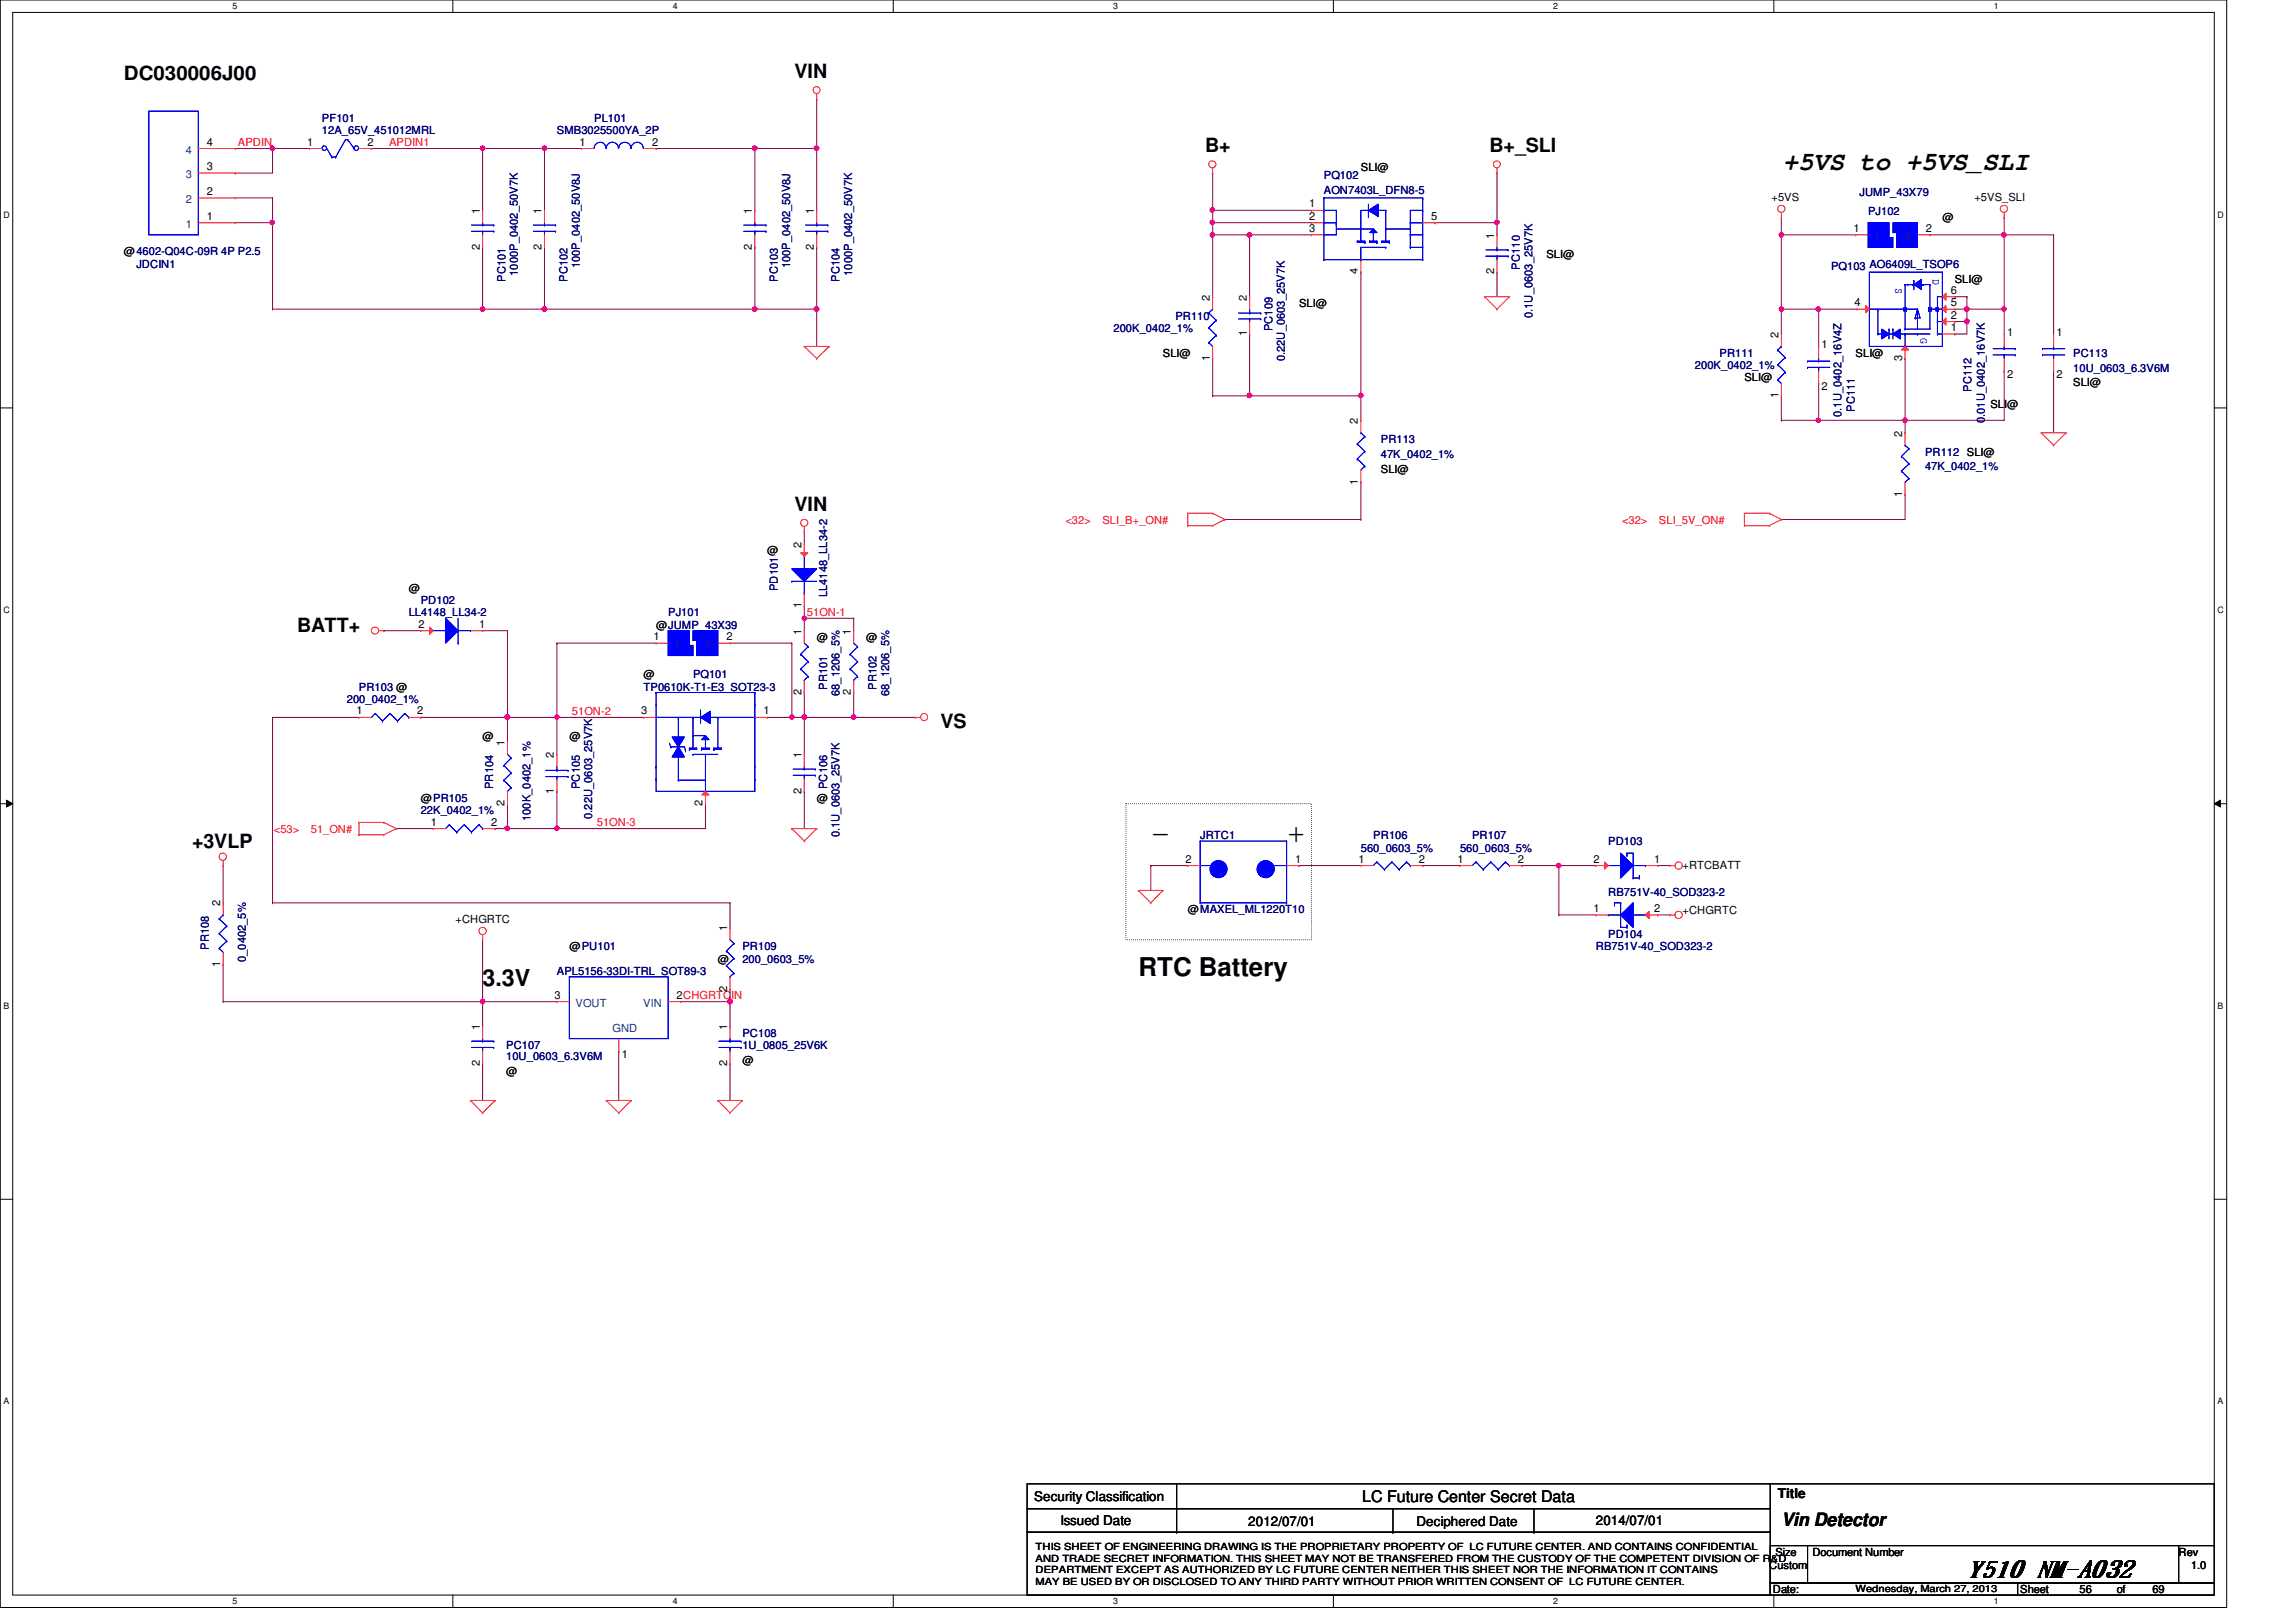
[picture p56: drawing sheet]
<svg xmlns="http://www.w3.org/2000/svg" width="297mm" height="210mm" viewBox="0 0 297 210" stroke-linecap="round" stroke-linejoin="round" font-family="sans-serif">
<defs><g id="words">
<g font-size="4.3">
<text x="148.9" y="109.1">-</text>
<text x="166.5" y="109.1">+</text>
</g>
<g font-size="3.3">
<text x="230.6" y="22.1">+5VS to +5VS_SLI</text>
<text x="147.3" y="126.4">RTC Battery</text>
</g>
<g font-size="3">
<text x="62.4" y="127.6">3.3V</text>
<text x="254.5" y="204">Y510 NM-A032</text>
</g>
<g font-size="2.5">
<text x="16" y="10.4">DC030006J00</text>
<text x="102.8" y="10.1">VIN</text>
<text x="155.9" y="19.6">B+</text>
<text x="192.7" y="19.6">B+_SLI</text>
<text x="102.8" y="66.1">VIN</text>
<text x="38.4" y="81.7">BATT+</text>
<text x="121.7" y="94.2">VS</text>
<text x="24.8" y="109.8">+3VLP</text>
</g>
<text font-size="2.4" x="230.5" y="197.4">Vin Detector</text>
<text font-size="2.1" x="176.2" y="194.4">LC Future Center Secret Data</text>
<g font-size="1.7">
<text x="133.8" y="194.3">Security Classification</text>
<text x="137.2" y="197.3">Issued Date</text>
<text x="161.5" y="197.5">2012/07/01</text>
<text x="183.3" y="197.5">Deciphered Date</text>
<text x="206.5" y="197.3">2014/07/01</text>
<text x="230" y="193.8">Title</text>
</g>
<g font-size="1.4" fill="#000080">
<text x="41.7" y="15.7">PF101</text>
<text x="41.7" y="17.4">12A_65V_451012MRL</text>
<text x="72" y="17.4">SMB3025500YA_2P</text>
<text x="76.9" y="15.7">PL101</text>
<text x="171.3" y="23.1">PQ102</text>
<text x="171.3" y="25.1">AON7403L_DFN8-5</text>
<text x="240.6" y="25.4">JUMP_43X79</text>
<text x="241.7" y="27.8">PJ102</text>
<text x="17.6" y="34.6">JDCIN1</text>
<text x="67" y="35.7" transform="rotate(-90 67 35.7)">1000P_0402_50V7K</text>
<text x="75" y="34.7" transform="rotate(-90 75 34.7)">100P_0402_50V8J</text>
<text x="102.2" y="34.7" transform="rotate(-90 102.2 34.7)">100P_0402_50V8J</text>
<text x="110.2" y="35.7" transform="rotate(-90 110.2 35.7)">1000P_0402_50V7K</text>
<text x="196.6" y="34.9" transform="rotate(-90 196.6 34.9)">PC110</text>
<text x="236.9" y="35">PQ103 AO6409L_TSOP6</text>
<text x="65.4" y="36.5" transform="rotate(-90 65.4 36.5)">PC101</text>
<text x="73.4" y="36.5" transform="rotate(-90 73.4 36.5)">PC102</text>
<text x="100.6" y="36.5" transform="rotate(-90 100.6 36.5)">PC103</text>
<text x="108.6" y="36.5" transform="rotate(-90 108.6 36.5)">PC104</text>
<text x="152.1" y="41.4">PR110</text>
<text x="198.2" y="41.1" transform="rotate(-90 198.2 41.1)">0.1U_0603_25V7K</text>
<text x="144.1" y="43">200K_0402_1%</text>
<text x="164.6" y="42.9" transform="rotate(-90 164.6 42.9)">PC109</text>
<text x="166.2" y="46.7" transform="rotate(-90 166.2 46.7)">0.22U_0603_25V7K</text>
<text x="219.3" y="47.8">200K_0402_1%</text>
<text x="222.5" y="46.2">PR111</text>
<text x="268.2" y="46.2">PC113</text>
<text x="238.2" y="53.9" transform="rotate(-90 238.2 53.9)">0.1U_0402_16V4Z</text>
<text x="240" y="53.3" transform="rotate(-90 240 53.3)">PC111</text>
<text x="255.1" y="50.7" transform="rotate(-90 255.1 50.7)">PC112</text>
<text x="268.2" y="48.1">10U_0603_6.3V6M</text>
<text x="178.6" y="57.4">PR113</text>
<text x="178.6" y="59.3">47K_0402_1%</text>
<text x="249" y="59">PR112 SLI@</text>
<text x="256.8" y="54.7" transform="rotate(-90 256.8 54.7)">0.01U_0402_16V7K</text>
<text x="249" y="60.9">47K_0402_1%</text>
<text x="100.6" y="76.5" transform="rotate(-90 100.6 76.5)">PD101</text>
<text x="107" y="77.3" transform="rotate(-90 107 77.3)">LL4148_LL34-2</text>
<text x="52.9" y="79.8">LL4148_LL34-2</text>
<text x="54.4" y="78.2">PD102</text>
<text x="86.4" y="79.8">PJ101</text>
<text x="46.4" y="89.4">PR103 @</text>
<text x="83.3" y="89.4">TP0610K-T1-E3_SOT23-3</text>
<text x="89.7" y="87.8">PQ101</text>
<text x="107" y="89.3" transform="rotate(-90 107 89.3)">PR101</text>
<text x="113.4" y="89.3" transform="rotate(-90 113.4 89.3)">PR102</text>
<text x="44.9" y="91">200_0402_1%</text>
<text x="108.6" y="90.1" transform="rotate(-90 108.6 90.1)">68_1206_5%</text>
<text x="115" y="90.1" transform="rotate(-90 115 90.1)">68_1206_5%</text>
<text x="54.4" y="105.4">22K_0402_1%</text>
<text x="63.8" y="102.1" transform="rotate(-90 63.8 102.1)">PR104</text>
<text x="68.6" y="106.3" transform="rotate(-90 68.6 106.3)">100K_0402_1%</text>
<text x="75" y="102.1" transform="rotate(-90 75 102.1)">PC105</text>
<text x="76.6" y="106" transform="rotate(-90 76.6 106)">0.22U_0603_25V7K</text>
<text x="107" y="102.1" transform="rotate(-90 107 102.1)">PC106</text>
<text x="108.6" y="108.3" transform="rotate(-90 108.6 108.3)">0.1U_0603_25V7K</text>
<text x="155.3" y="108.6">JRTC1</text>
<text x="176.1" y="110.2">560_0603_5%</text>
<text x="177.7" y="108.6">PR106</text>
<text x="188.9" y="110.2">560_0603_5%</text>
<text x="190.5" y="108.6">PR107</text>
<text x="208.1" y="109.4">PD103</text>
<text x="208.1" y="116">RB751V-40_SOD323-2</text>
<text x="27" y="122.9" transform="rotate(-90 27 122.9)">PR108</text>
<text x="31.8" y="124.5" transform="rotate(-90 31.8 124.5)">0_0402_5%</text>
<text x="96.1" y="123">PR109</text>
<text x="96.1" y="124.6">200_0603_5%</text>
<text x="206.5" y="123">RB751V-40_SOD323-2</text>
<text x="208.1" y="121.4">PD104</text>
<text x="72" y="126.2">APL5156-33DI-TRL_SOT89-3</text>
<text x="65.5" y="135.8">PC107</text>
<text x="65.5" y="137.2">10U_0603_6.3V6M</text>
<text x="96.1" y="134.2">PC108</text>
<text x="96.1" y="135.8">1U_0805_25V6K</text>
</g>
<g font-size="1.4" fill="#004080">
<text x="24" y="23.1">3</text>
<text x="24" y="19.9">4</text>
<text x="24" y="29.5">1</text>
<text x="24" y="26.3">2</text>
<text x="242.5" y="31.1">1</text>
<text x="246.5" y="31.1">2</text>
<text x="87.2" y="83.9">1</text>
<text x="91.3" y="83.9">2</text>
<text x="74.5" y="130.3">VOUT</text>
<text x="83.2" y="130.3">VIN</text>
<text x="79.2" y="133.6">GND</text>
</g>
<g font-size="1.4">
<text x="26.8" y="22">3</text>
<text x="26.8" y="18.8">4</text>
<text x="39.7" y="18.8">1</text>
<text x="47.5" y="18.8">2</text>
<text x="75" y="18.8">1</text>
<text x="84.4" y="18.8">2</text>
<text x="176.1" y="22.2">SLI@</text>
<text x="26.8" y="28.4">1</text>
<text x="26.8" y="25.2">2</text>
<text x="62.1" y="27.7" transform="rotate(-90 62.1 27.7)">1</text>
<text x="70.1" y="27.7" transform="rotate(-90 70.1 27.7)">1</text>
<text x="97.3" y="27.7" transform="rotate(-90 97.3 27.7)">1</text>
<text x="105.3" y="27.7" transform="rotate(-90 105.3 27.7)">1</text>
<text x="169.4" y="28.4">2</text>
<text x="169.4" y="26.8">1</text>
<text x="185.2" y="28.4">5</text>
<text x="229.2" y="26">+5VS</text>
<text x="251.3" y="28.6">@</text>
<text x="255.4" y="26">+5VS_SLI</text>
<text x="16" y="33.1">@4602-Q04C-09R 4P P2.5</text>
<text x="62.1" y="32.3" transform="rotate(-90 62.1 32.3)">2</text>
<text x="70.1" y="32.3" transform="rotate(-90 70.1 32.3)">2</text>
<text x="97.3" y="32.3" transform="rotate(-90 97.3 32.3)">2</text>
<text x="105.3" y="32.3" transform="rotate(-90 105.3 32.3)">2</text>
<text x="169.4" y="30">3</text>
<text x="175.7" y="35.5" transform="rotate(-90 175.7 35.5)">4</text>
<text x="193.3" y="35.5" transform="rotate(-90 193.3 35.5)">2</text>
<text x="193.3" y="30.9" transform="rotate(-90 193.3 30.9)">1</text>
<text x="200.1" y="33.4">SLI@</text>
<text x="239.8" y="30">1</text>
<text x="249.2" y="30">2</text>
<text x="156.5" y="38.9" transform="rotate(-90 156.5 38.9)">2</text>
<text x="161.3" y="38.9" transform="rotate(-90 161.3 38.9)">2</text>
<text x="168.1" y="39.8">SLI@</text>
<text x="239.9" y="39.6">4</text>
<text x="252.4" y="38">6</text>
<text x="252.4" y="41.2">2</text>
<text x="252.4" y="39.6">5</text>
<text x="252.9" y="36.6">SLI@</text>
<text x="150.4" y="46.2">SLI@</text>
<text x="156.5" y="46.7" transform="rotate(-90 156.5 46.7)">1</text>
<text x="161.3" y="43.5" transform="rotate(-90 161.3 43.5)">1</text>
<text x="230.1" y="43.7" transform="rotate(-90 230.1 43.7)">2</text>
<text x="235.7" y="45">1</text>
<text x="240.1" y="46.2">SLI@</text>
<text x="246.1" y="46.7" transform="rotate(-90 246.1 46.7)">3</text>
<text x="252.4" y="42.8">1</text>
<text x="259.7" y="43.4">1</text>
<text x="266.1" y="43.4">1</text>
<text x="225.7" y="49.4">SLI@</text>
<text x="230.1" y="51.5" transform="rotate(-90 230.1 51.5)">1</text>
<text x="235.7" y="50.5">2</text>
<text x="257.5" y="52.7">SLI@</text>
<text x="259.7" y="48.9">2</text>
<text x="266.1" y="48.9">2</text>
<text x="268.2" y="50">SLI@</text>
<text x="175.7" y="54.9" transform="rotate(-90 175.7 54.9)">2</text>
<text x="246.1" y="56.5" transform="rotate(-90 246.1 56.5)">2</text>
<text x="175.7" y="62.7" transform="rotate(-90 175.7 62.7)">1</text>
<text x="178.6" y="61.2">SLI@</text>
<text x="246.1" y="64.3" transform="rotate(-90 246.1 64.3)">1</text>
<text x="99.3" y="71.8">@</text>
<text x="103.7" y="70.9" transform="rotate(-90 103.7 70.9)">2</text>
<text x="52.9" y="76.6">@</text>
<text x="54.1" y="81.2">2</text>
<text x="62" y="81.2">1</text>
<text x="84.5" y="82.8">1</text>
<text x="84.9" y="81.4">@JUMP_43X39</text>
<text x="94" y="82.8">2</text>
<text x="103.7" y="82.1" transform="rotate(-90 103.7 82.1)">1</text>
<text x="103.7" y="78.7" transform="rotate(-90 103.7 78.7)">1</text>
<text x="105.7" y="83">@</text>
<text x="110.1" y="82.1" transform="rotate(-90 110.1 82.1)">1</text>
<text x="112.1" y="83">@</text>
<text x="83.3" y="87.8">@</text>
<text x="103.7" y="89.9" transform="rotate(-90 103.7 89.9)">2</text>
<text x="110.1" y="89.9" transform="rotate(-90 110.1 89.9)">2</text>
<text x="46.1" y="92.5">1</text>
<text x="54" y="92.5">2</text>
<text x="62.4" y="95.8">@</text>
<text x="73.7" y="95.8">@</text>
<text x="83" y="92.5">3</text>
<text x="98.8" y="92.5">1</text>
<text x="65.3" y="96.5" transform="rotate(-90 65.3 96.5)">1</text>
<text x="71.7" y="98.1" transform="rotate(-90 71.7 98.1)">2</text>
<text x="103.7" y="98.1" transform="rotate(-90 103.7 98.1)">1</text>
<text x="54.4" y="103.8">@PR105</text>
<text x="55.7" y="106.8">1</text>
<text x="63.5" y="106.8">2</text>
<text x="65.3" y="104.3" transform="rotate(-90 65.3 104.3)">2</text>
<text x="71.7" y="102.7" transform="rotate(-90 71.7 102.7)">1</text>
<text x="90.9" y="104.3" transform="rotate(-90 90.9 104.3)">2</text>
<text x="103.7" y="102.7" transform="rotate(-90 103.7 102.7)">2</text>
<text x="105.7" y="103.8">@</text>
<text x="153.4" y="111.6">2</text>
<text x="167.6" y="111.6">1</text>
<text x="175.8" y="111.6">1</text>
<text x="183.6" y="111.6">2</text>
<text x="188.5" y="111.6">1</text>
<text x="196.4" y="111.6">2</text>
<text x="206.2" y="111.6">2</text>
<text x="214" y="111.6">1</text>
<text x="217.7" y="112.4">+RTCBATT</text>
<text x="28.5" y="117.3" transform="rotate(-90 28.5 117.3)">2</text>
<text x="58.9" y="119.5">+CHGRTC</text>
<text x="153.7" y="118.2">@MAXEL_ML1220T10</text>
<text x="206.2" y="118">1</text>
<text x="214" y="118">2</text>
<text x="217.7" y="118.3">+CHGRTC</text>
<text x="28.5" y="125.1" transform="rotate(-90 28.5 125.1)">1</text>
<text x="73.7" y="123">@PU101</text>
<text x="92.9" y="124.6">@</text>
<text x="94.1" y="120.5" transform="rotate(-90 94.1 120.5)">1</text>
<text x="71.8" y="129.2">3</text>
<text x="87.5" y="129.2">2CHGRTCIN</text>
<text x="94.1" y="128.3" transform="rotate(-90 94.1 128.3)">2</text>
<text x="62.1" y="137.9" transform="rotate(-90 62.1 137.9)">2</text>
<text x="62.1" y="133.3" transform="rotate(-90 62.1 133.3)">1</text>
<text x="80.4" y="136.9">1</text>
<text x="94.1" y="137.9" transform="rotate(-90 94.1 137.9)">2</text>
<text x="94.1" y="133.3" transform="rotate(-90 94.1 133.3)">1</text>
<text x="96.1" y="137.7">@</text>
<text x="65.5" y="139.1">@</text>
<text x="228.9" y="203">Custom</text>
<text x="229.7" y="201.4">Size</text>
<text x="234.5" y="201.4">Document Number</text>
<text x="281.9" y="201.4">Rev</text>
<text x="283.5" y="203">1.0</text>
<text x="229.4" y="206.2">Date:</text>
<text x="261.4" y="206.2">Sheet</text>
<text x="269" y="206.2">56</text>
<text x="273.9" y="206.2">of</text>
<text x="278.5" y="206.2">69</text>
</g>
<g font-size="1.4" fill="#f00">
<text x="30.8" y="18.9">APDIN</text>
<text x="50.3" y="18.9">APDIN1</text>
<text x="137.8" y="67.8">&lt;32&gt;</text>
<text x="142.6" y="67.8">SLI_B+_ON#</text>
<text x="209.8" y="67.8">&lt;32&gt;</text>
<text x="214.6" y="67.8">SLI_5V_ON#</text>
<text x="104.4" y="79.7">51ON-1</text>
<text x="74" y="92.5">51ON-2</text>
<text x="35.4" y="107.8">&lt;53&gt;</text>
<text x="40.2" y="107.8">51_ON#</text>
<text x="77.2" y="106.9">51ON-3</text>
</g>
<g font-size="1.4" fill="#00f">
<text x="245.2" y="37.3" transform="rotate(90 245.2 37.3)">S</text>
<text x="250.1" y="36.2" transform="rotate(90 250.1 36.2)">D</text>
<text x="248.5" y="43.7" transform="rotate(90 248.5 43.7)">G</text>
</g>
<g font-size="1.3">
<text x="134" y="200.6">THIS SHEET OF ENGINEERING DRAWING IS THE PROPRIETARY PROPERTY OF LC FUTURE CENTER. AND CONTAINS CONFIDENTIAL</text>
<text x="134" y="202.1">AND TRADE SECRET INFORMATION. THIS SHEET MAY NOT BE TRANSFERED FROM THE CUSTODY OF THE COMPETENT DIVISION OF R&amp;D</text>
<text x="134" y="203.6">DEPARTMENT EXCEPT AS AUTHORIZED BY LC FUTURE CENTER NEITHER THIS SHEET NOR THE INFORMATION IT CONTAINS</text>
<text x="134" y="205.1">MAY BE USED BY OR DISCLOSED TO ANY THIRD PARTY WITHOUT PRIOR WRITTEN CONSENT OF LC FUTURE CENTER.</text>
<text x="240.1" y="206">Wednesday, March 27, 2013</text>
</g>
<g font-size="1.1">
<text x="30.1" y="1.1">5</text>
<text x="87" y="1.1">4</text>
<text x="144" y="1.1">3</text>
<text x="201" y="1.1">2</text>
<text x="257.9" y="1.1">1</text>
<text x=".5" y="28.2">D</text>
<text x="286.9" y="28.2">D</text>
<text x=".5" y="79.3">C</text>
<text x="286.9" y="79.3">C</text>
<text x=".5" y="130.6">B</text>
<text x="286.9" y="130.6">B</text>
<text x=".5" y="181.7">A</text>
<text x="286.9" y="181.7">A</text>
<text x="30.1" y="207.6">5</text>
<text x="87" y="207.6">4</text>
<text x="144" y="207.6">3</text>
<text x="201" y="207.6">2</text>
<text x="257.9" y="207.6">1</text>
</g>
</g></defs>
<path d="M0 0h288.1v208h-288.1zM1.6 1.6h284.9v204.8h-284.9z" fill="none" stroke="#000" stroke-width=".13"/>
<g fill="#fff">
<path d="M30.1 .2h.6v1.2h-.6z"/>
<path d="M30.1 206.6h.6v1.2h-.6z"/>
</g>
<path d="M58.6 0v1.6M58.6 206.4v1.6" fill="none" stroke="#000" stroke-width=".13"/>
<g fill="#fff">
<path d="M87 .2h.6v1.2h-.6z"/>
<path d="M87 206.6h.6v1.2h-.6z"/>
</g>
<path d="M115.6 0v1.6M115.6 206.4v1.6" fill="none" stroke="#000" stroke-width=".13"/>
<g fill="#fff">
<path d="M144 .2h.6v1.2h-.6z"/>
<path d="M144 206.6h.6v1.2h-.6z"/>
</g>
<path d="M172.5 0v1.6M172.5 206.4v1.6" fill="none" stroke="#000" stroke-width=".13"/>
<g fill="#fff">
<path d="M201 .2h.5v1.2h-.5z"/>
<path d="M201 206.6h.5v1.2h-.5z"/>
</g>
<path d="M229.5 0v1.6M229.5 206.4v1.6" fill="none" stroke="#000" stroke-width=".13"/>
<g fill="#fff">
<path d="M257.9 .2h.6v1.2h-.6z"/>
<path d="M257.9 206.6h.6v1.2h-.6z"/>
<path d="M.5 27.2h.7v1.2h-.7z"/>
<path d="M286.9 27.2h.8v1.2h-.8z"/>
<path d="M.5 78.4h.7v1.1h-.7z"/>
<path d="M286.9 78.4h.8v1.1h-.8z"/>
</g>
<path d="M0 52.8h1.6M286.5 52.8h1.6" fill="none" stroke="#000" stroke-width=".13"/>
<g fill="#fff">
<path d="M.5 129.6h.7v1.2h-.7z"/>
<path d="M286.9 129.6h.7v1.2h-.7z"/>
</g>
<path d="M0 104h1.6M.8 103.5l.8 .5-.8 .4zM286.5 104l.8-.5v.9zM286.5 104h1.6" fill="none" stroke="#000" stroke-width=".13"/>
<path d="M.8 103.5l.8 .5-.8 .4zM286.5 104l.8-.5v.9z" fill="#000"/>
<g fill="#fff">
<path d="M.5 180.8h.7v1.1h-.7z"/>
<path d="M286.9 180.8h.7v1.1h-.7z"/>
</g>
<path d="M0 155.2h1.6M286.5 155.2h1.6" fill="none" stroke="#000" stroke-width=".13"/>
<path d="M145.7 104h24v17.6h-24z" fill="none" stroke="#000" stroke-width=".13" stroke-dasharray="0 .3"/>
<path d="M48 19.2h.1M48 19.2h22.4M62.4 19.2h.1M84.9 19.2h.1M84.9 19.2h12.8M35.3 40h.1M35.3 40h27.1M70.4 40h.1M70.4 40h27.3" fill="none" stroke="#800040" stroke-width=".13"/>
<circle cx="70.4" cy="40" r=".3" fill="#f0f"/>
<circle cx="70.4" cy="40" r=".3" fill="none" stroke="#f0f" stroke-width=".13"/>
<path d="M105.7 19.2h.1M105.7 19.2v8M105.7 40h.1M105.7 40v4.8" fill="none" stroke="#800040" stroke-width=".13"/>
<circle cx="105.6" cy="40" r=".31" fill="#f0f"/>
<circle cx="105.6" cy="40" r=".31" fill="none" stroke="#f0f" stroke-width=".13"/>
<path d="M35.3 28.8h.1M35.3 28.8v11.2" fill="none" stroke="#800040" stroke-width=".13"/>
<circle cx="35.2" cy="28.8" r=".3" fill="#f0f"/>
<circle cx="35.2" cy="28.8" r=".3" fill="none" stroke="#f0f" stroke-width=".13"/>
<path d="M62.4 40h.1M62.4 40h8" fill="none" stroke="#800040" stroke-width=".13"/>
<circle cx="70.4" cy="40" r=".3" fill="#f0f"/>
<circle cx="70.4" cy="40" r=".3" fill="none" stroke="#f0f" stroke-width=".13"/>
<circle cx="62.4" cy="40" r=".3" fill="#f0f"/>
<circle cx="62.4" cy="40" r=".3" fill="none" stroke="#f0f" stroke-width=".13"/>
<path d="M62.4 19.2h.1M62.4 19.2v8M70.4 19.2h.1M70.4 19.2v8" fill="none" stroke="#800040" stroke-width=".13"/>
<circle cx="62.4" cy="19.2" r=".3" fill="#f0f"/>
<circle cx="62.4" cy="19.2" r=".3" fill="none" stroke="#f0f" stroke-width=".13"/>
<path d="M70.4 19.2h.1M70.4 19.2h4.9" fill="none" stroke="#800040" stroke-width=".13"/>
<circle cx="70.4" cy="19.2" r=".3" fill="#f0f"/>
<circle cx="70.4" cy="19.2" r=".3" fill="none" stroke="#f0f" stroke-width=".13"/>
<path d="M97.7 19.2h.1M97.7 19.2v8M97.7 19.2h8M62.4 32h.1M62.4 32v8M70.4 32h.1M70.4 32v8M97.7 32h.1M97.7 32v8" fill="none" stroke="#800040" stroke-width=".13"/>
<circle cx="97.6" cy="19.2" r=".31" fill="#f0f"/>
<circle cx="97.6" cy="19.2" r=".31" fill="none" stroke="#f0f" stroke-width=".13"/>
<path d="M105.7 32h.1M105.7 32v8h-8M97.7 40h.1" fill="none" stroke="#800040" stroke-width=".13"/>
<circle cx="97.6" cy="40" r=".31" fill="#f0f"/>
<circle cx="97.6" cy="40" r=".31" fill="none" stroke="#f0f" stroke-width=".13"/>
<path d="M35.3 19.2h.1M35.3 19.2h4.7M105.7 12.8h.1M105.7 12.8v6.4M30.4 25.6h4.9M30.4 28.8h4.9M35.3 25.6h.1M35.3 28.8h.1M35.3 25.6v3.2" fill="none" stroke="#800040" stroke-width=".13"/>
<circle cx="105.6" cy="19.2" r=".31" fill="#f0f"/>
<circle cx="105.6" cy="19.2" r=".31" fill="none" stroke="#f0f" stroke-width=".13"/>
<path d="M30.4 19.2h.1M30.4 19.2h4.9M35.3 19.2h.1M35.3 19.2v3.2h-4.9M30.4 22.4h.1" fill="none" stroke="#800040" stroke-width=".13"/>
<circle cx="35.2" cy="19.2" r=".3" fill="#f0f"/>
<circle cx="35.2" cy="19.2" r=".3" fill="none" stroke="#f0f" stroke-width=".13"/>
<path d="M110.4 92.8h.1M110.4 92.8h8" fill="none" stroke="#800040" stroke-width=".13"/>
<circle cx="110.4" cy="92.8" r=".3" fill="#f0f"/>
<circle cx="110.4" cy="92.8" r=".3" fill="none" stroke="#f0f" stroke-width=".13"/>
<path d="M104.1 78.4h.1M104.1 78.4v1.6M104.1 92.8h.1M110.4 89.6h.1M110.4 80h.1M110.4 80v1.6M110.4 89.6v3.2h-6.3" fill="none" stroke="#800040" stroke-width=".13"/>
<circle cx="104.1" cy="92.8" r=".3" fill="#f0f"/>
<circle cx="104.1" cy="92.8" r=".3" fill="none" stroke="#f0f" stroke-width=".13"/>
<path d="M104.1 80h.1M104.1 80h6.3" fill="none" stroke="#800040" stroke-width=".13"/>
<circle cx="104.1" cy="80" r=".3" fill="#f0f"/>
<circle cx="104.1" cy="80" r=".3" fill="none" stroke="#f0f" stroke-width=".13"/>
<path d="M49.7 81.6h.1M49.7 81.6h4.7M72 92.8h.1M72 92.8v4.8M72 107.2h.1M91.3 104h.1M91.3 104v3.2h-19.3" fill="none" stroke="#800040" stroke-width=".13"/>
<circle cx="72" cy="107.2" r=".3" fill="#f0f"/>
<circle cx="72" cy="107.2" r=".3" fill="none" stroke="#f0f" stroke-width=".13"/>
<path d="M65.7 92.8h.1M65.7 92.8v3.2M64 107.2h.1M65.7 104h.1M65.7 104v3.2h-1.7M104.1 102.4h.1M104.1 102.4v4.8" fill="none" stroke="#800040" stroke-width=".13"/>
<circle cx="65.6" cy="92.8" r=".31" fill="#f0f"/>
<circle cx="65.6" cy="92.8" r=".31" fill="none" stroke="#f0f" stroke-width=".13"/>
<path d="M65.7 92.8h.1M65.7 92.8h17.6M72 92.8h.1M104.1 80h.1M104.1 80v1.6M51.3 107.2h.1M51.3 107.2h4.7M72 102.4h.1M72 102.4v4.8" fill="none" stroke="#800040" stroke-width=".13"/>
<circle cx="72" cy="92.8" r=".3" fill="#f0f"/>
<circle cx="72" cy="92.8" r=".3" fill="none" stroke="#f0f" stroke-width=".13"/>
<path d="M104.1 92.8h.1M104.1 92.8v4.8" fill="none" stroke="#800040" stroke-width=".13"/>
<circle cx="104.1" cy="92.8" r=".3" fill="#f0f"/>
<circle cx="104.1" cy="92.8" r=".3" fill="none" stroke="#f0f" stroke-width=".13"/>
<path d="M104.1 68.8h.1M104.1 68.8v1.6M102.4 92.8h.1M104.1 89.6h.1M104.1 89.6v3.2h-1.7M65.7 107.2h.1M65.7 107.2h6.3" fill="none" stroke="#800040" stroke-width=".13"/>
<circle cx="65.6" cy="107.2" r=".31" fill="#f0f"/>
<circle cx="65.6" cy="107.2" r=".31" fill="none" stroke="#f0f" stroke-width=".13"/>
<path d="M65.7 81.6h.1M65.7 81.6v11.2" fill="none" stroke="#800040" stroke-width=".13"/>
<circle cx="65.6" cy="92.8" r=".31" fill="#f0f"/>
<circle cx="65.6" cy="92.8" r=".31" fill="none" stroke="#f0f" stroke-width=".13"/>
<path d="M62.4 81.6h.1M62.4 81.6h3.3M94.4 116.8h.1M94.4 116.8v3.2M94.4 129.6h.1M94.4 129.6v3.2" fill="none" stroke="#800040" stroke-width=".13"/>
<circle cx="94.4" cy="129.6" r=".31" fill="#f0f"/>
<circle cx="94.4" cy="129.6" r=".31" fill="none" stroke="#f0f" stroke-width=".13"/>
<path d="M62.4 121.6h.1M62.4 137.6h.1M62.4 129.6h.1M62.4 121.6v11.2M62.4 137.6v4.8M80 136h.1M80 136v6.4M88 129.6h.1M94.4 137.6h.1M94.4 128h.1M94.4 128v1.6h-6.4M94.4 137.6v4.8" fill="none" stroke="#800040" stroke-width=".13"/>
<circle cx="62.4" cy="129.6" r=".31" fill="#f0f"/>
<circle cx="62.4" cy="129.6" r=".31" fill="none" stroke="#f0f" stroke-width=".13"/>
<g fill="none" stroke="#800040" stroke-width=".13">
<path d="M35.3 92.8h.1M35.3 92.8h11.1M35.3 92.8v24M54.4 92.8h.1M54.4 92.8h11.3M28.9 112h.1M28.9 112v4.8M35.3 116.8h.1M35.3 116.8h59.1M148.9 112h.1M148.9 112h4.8M148.9 112v3.2"/>
<path d="M168.1 112h.1M168.1 112h8M184.1 112h.1M184.1 112h4.8M196.9 112h.1M196.9 112h9.6M201.7 112h.1M201.7 118.4h.1M201.7 118.4h4.8M201.7 112v6.4M214.5 118.4h.1M214.5 118.4h1.6"/>
<path d="M28.9 129.6h.1M28.9 124.8h.1M28.9 129.6h43.1M28.9 124.8v4.8M62.4 129.6h.1"/>
</g>
<circle cx="201.7" cy="112" r=".31" fill="#f0f"/>
<circle cx="201.7" cy="112" r=".31" fill="none" stroke="#f0f" stroke-width=".13"/>
<path d="M72 83.2h.1M72 92.8h.1M72 83.2h12.9M72 83.2v9.6M94.4 83.2h8M102.4 83.2h.1M102.4 92.8h.1M102.4 83.2v9.6M214.5 112h.1M214.5 112h1.6" fill="none" stroke="#800040" stroke-width=".13"/>
<circle cx="102.4" cy="92.8" r=".3" fill="#f0f"/>
<circle cx="102.4" cy="92.8" r=".3" fill="none" stroke="#f0f" stroke-width=".13"/>
<path d="M156.9 27.2h.1M156.9 27.2h12.8M99.3 92.8h.1M99.3 92.8h3.1" fill="none" stroke="#800040" stroke-width=".13"/>
<circle cx="156.8" cy="27.2" r=".3" fill="#f0f"/>
<circle cx="156.8" cy="27.2" r=".3" fill="none" stroke="#f0f" stroke-width=".13"/>
<path d="M156.9 28.8h.1M156.9 28.8h12.8" fill="none" stroke="#800040" stroke-width=".13"/>
<circle cx="156.8" cy="28.8" r=".3" fill="#f0f"/>
<circle cx="156.8" cy="28.8" r=".3" fill="none" stroke="#f0f" stroke-width=".13"/>
<path d="M156.9 27.2h.1M156.9 27.2v1.6M161.7 30.4h.1M161.7 30.4h8" fill="none" stroke="#800040" stroke-width=".13"/>
<circle cx="161.7" cy="30.4" r=".31" fill="#f0f"/>
<circle cx="161.7" cy="30.4" r=".31" fill="none" stroke="#f0f" stroke-width=".13"/>
<path d="M156.9 30.4h.1M156.9 30.4v8M161.7 30.4h.1M161.7 30.4v8M185.7 28.8h.1M185.7 28.8h8M193.7 28.8h.1M193.7 28.8v1.6M156.9 46.4h.1M156.9 46.4v4.8M161.7 43.2h.1M161.7 43.2v8" fill="none" stroke="#800040" stroke-width=".13"/>
<circle cx="193.7" cy="28.8" r=".31" fill="#f0f"/>
<circle cx="193.7" cy="28.8" r=".31" fill="none" stroke="#f0f" stroke-width=".13"/>
<path d="M156.9 22.4h.1M156.9 28.8h.1M156.9 30.4h.1M156.9 22.4v4.8M156.9 28.8v1.6M156.9 30.4h4.8M193.7 35.2h.1M193.7 22.4h.1M193.7 22.4v6.4M193.7 35.2v3.2M156.9 51.2h.1M156.9 51.2h4.8" fill="none" stroke="#800040" stroke-width=".13"/>
<circle cx="156.8" cy="30.4" r=".3" fill="#f0f"/>
<circle cx="156.8" cy="30.4" r=".3" fill="none" stroke="#f0f" stroke-width=".13"/>
<path d="M230.5 40h.1M230.5 40h4.8M230.5 40v3.2" fill="none" stroke="#800040" stroke-width=".13"/>
<circle cx="230.5" cy="40" r=".3" fill="#f0f"/>
<circle cx="230.5" cy="40" r=".3" fill="none" stroke="#f0f" stroke-width=".13"/>
<path d="M230.5 28.2h.1M230.5 30.4h.1M230.5 28.2v2.2M230.5 30.4h9.6M230.5 51.2h.1M230.5 54.4h.1M230.5 51.2v3.2M230.5 54.4h4.8M235.3 40h.1M235.3 40v4.8" fill="none" stroke="#800040" stroke-width=".13"/>
<circle cx="235.2" cy="40" r=".3" fill="#f0f"/>
<circle cx="235.2" cy="40" r=".3" fill="none" stroke="#f0f" stroke-width=".13"/>
<path d="M259.3 30.4h.1M259.3 30.4h6.4" fill="none" stroke="#800040" stroke-width=".13"/>
<circle cx="259.2" cy="30.4" r=".3" fill="#f0f"/>
<circle cx="259.2" cy="30.4" r=".3" fill="none" stroke="#f0f" stroke-width=".13"/>
<path d="M249.7 30.4h.1M249.7 30.4h9.6M265.7 30.4h.1M265.7 30.4v12.8M246.5 54.4h.1M259.3 48h.1M259.3 40h.1M259.3 48v6.4h-12.8M259.3 40v3.2M265.7 48h.1M265.7 48v8" fill="none" stroke="#800040" stroke-width=".13"/>
<circle cx="259.2" cy="40" r=".3" fill="#f0f"/>
<circle cx="259.2" cy="40" r=".3" fill="none" stroke="#f0f" stroke-width=".13"/>
<path d="M259.3 28.2h.1M259.3 30.4h.1M259.3 28.2v11.8h-4.8M246.5 46.4h.1M246.5 46.4v8M254.5 40h.1" fill="none" stroke="#800040" stroke-width=".13"/>
<circle cx="246.5" cy="54.4" r=".3" fill="#f0f"/>
<circle cx="246.5" cy="54.4" r=".3" fill="none" stroke="#f0f" stroke-width=".13"/>
<path d="M235.3 49.6h.1M235.3 49.6v4.8" fill="none" stroke="#800040" stroke-width=".13"/>
<circle cx="235.2" cy="54.4" r=".3" fill="#f0f"/>
<circle cx="235.2" cy="54.4" r=".3" fill="none" stroke="#f0f" stroke-width=".13"/>
<path d="M254.5 38.4h.1M254.5 38.4v1.6" fill="none" stroke="#800040" stroke-width=".13"/>
<circle cx="254.5" cy="40" r=".3" fill="#f0f"/>
<circle cx="254.5" cy="40" r=".3" fill="none" stroke="#f0f" stroke-width=".13"/>
<path d="M252.9 38.4h.1M252.9 38.4h1.6M252.9 40h.1M252.9 43.2h.1M252.9 41.6h.1M252.9 40h1.6M252.9 41.6h1.6M254.5 41.6h.1M254.5 41.6v1.6h-1.6" fill="none" stroke="#800040" stroke-width=".13"/>
<circle cx="254.5" cy="41.6" r=".31" fill="#f0f"/>
<circle cx="254.5" cy="41.6" r=".31" fill="none" stroke="#f0f" stroke-width=".13"/>
<path d="M230.5 30.4h.1M230.5 30.4v9.6" fill="none" stroke="#800040" stroke-width=".13"/>
<circle cx="230.5" cy="30.4" r=".3" fill="#f0f"/>
<circle cx="230.5" cy="30.4" r=".3" fill="none" stroke="#f0f" stroke-width=".13"/>
<path d="M235.3 54.4h.1M235.3 40h.1M235.3 54.4h11.2M235.3 40h4.9M254.5 40h.1M254.5 40v1.6" fill="none" stroke="#800040" stroke-width=".13"/>
<circle cx="254.5" cy="40" r=".3" fill="#f0f"/>
<circle cx="254.5" cy="40" r=".3" fill="none" stroke="#f0f" stroke-width=".13"/>
<path d="M161.7 51.2h14.4M176.1 51.2h.1" fill="none" stroke="#800040" stroke-width=".13"/>
<circle cx="161.7" cy="51.2" r=".31" fill="#f0f"/>
<circle cx="161.7" cy="51.2" r=".31" fill="none" stroke="#f0f" stroke-width=".13"/>
<path d="M176.1 35.2h.1M176.1 35.2v19.2M176.1 51.2h.1" fill="none" stroke="#800040" stroke-width=".13"/>
<circle cx="176.1" cy="51.2" r=".3" fill="#f0f"/>
<circle cx="176.1" cy="51.2" r=".3" fill="none" stroke="#f0f" stroke-width=".13"/>
<path d="M246.5 56h.1M246.5 54.4v1.6M158.4 67.2h.1M158.4 67.2h17.7M176.1 67.2h.1M176.1 62.4v4.8M230.5 67.2h.1M246.5 64h.1M246.5 64v3.2h-16" fill="none" stroke="#800040" stroke-width=".13"/>
<g fill="none" stroke="#f00" stroke-width=".13">
<path d="M105.7 12.8h.1M105.7 12.1v.7M156.9 22.4h.1M156.9 21.8v.6M192.1 38.4h.1M192.1 38.4h3.2M192.1 38.4l1.6 1.6M193.7 22.4h.1M193.7 21.8v.6M195.3 38.4h.1M195.3 38.4l-1.6 1.6M230.5 28.2h.1"/>
<path d="M230.5 27.5v.7M259.3 28.2h.1M259.3 27.5v.7M104.1 44.8h.1M104.1 44.8h3.2M104.1 44.8l1.6 1.6M105.7 46.4h.1M107.3 44.8h.1M107.3 44.8l-1.6 1.6M193.7 40h.1M264.1 56h.1M264.1 56h3.2"/>
<path d="M264.1 56l1.6 1.6M265.7 57.6h.1M265.7 43.2h.1M265.7 48h.1M265.7 43.2v1.6M265.7 46.4v1.6M267.3 56h.1M267.3 56l-1.6 1.6M104.1 68.8h.1M104.1 68.2v.6M153.7 68h.1M153.7 66.4h.1"/>
<path d="M153.7 66.4h3.2M153.7 68h3.2M153.7 66.4v1.6M156.9 66.4h.1M156.9 68h.1M156.9 66.4l1.5 .8M158.4 67.2h.1M158.4 67.2l-1.5 .8M225.7 68h.1M225.7 66.4h.1M225.7 66.4h3.2M225.7 68h3.2"/>
<path d="M225.7 66.4v1.6M228.9 66.4h.1M228.9 68h.1M228.9 66.4l1.6 .8M230.5 67.2h.1M230.5 67.2l-1.6 .8M49 81.6h.7M49.7 81.6h.1M118.4 92.8h.1M118.4 92.8h.7M28.9 112h.1M28.9 111.4v.6"/>
<path d="M46.4 108h.1M46.4 106.4h.1M46.4 106.4h3.3M46.4 108h3.3M46.4 106.4v1.6M49.7 106.4h.1M49.7 108h.1M49.7 106.4l1.6 .8M51.3 107.2h.1M51.3 107.2l-1.6 .8M102.4 107.2h.1M102.4 107.2h3.3"/>
<path d="M102.4 107.2l1.7 1.6M104.1 108.8h.1M105.7 107.2h.1M105.7 107.2l-1.6 1.6M147.3 115.2h.1M147.3 115.2h3.1M147.3 115.2l1.6 1.6M148.9 116.8h.1M150.4 115.2h.1M150.4 115.2l-1.5 1.6M216.1 112h.1M216.1 118.4h.1"/>
<path d="M216.1 112h.6M216.1 118.4h.6M62.4 121.6h.1M62.4 121v.6M60.9 142.4h.1M60.9 142.4h3.1M60.9 142.4l1.5 1.6M62.4 144h.1M64 142.4h.1M64 142.4l-1.6 1.6M78.4 142.4h.1M78.4 142.4h3.3"/>
<path d="M78.4 142.4l1.6 1.6M80 144h.1M81.7 142.4h.1M81.7 142.4l-1.7 1.6M92.9 142.4h.1M92.9 142.4h3.2M92.9 142.4l1.5 1.6M94.4 144h.1M96.1 142.4h.1M96.1 142.4l-1.7 1.6"/>
<circle cx="105.6" cy="11.7" r=".45"/>
<circle cx="156.8" cy="21.3" r=".46"/>
<circle cx="193.6" cy="21.3" r=".45"/>
<circle cx="230.5" cy="27" r=".46"/>
<circle cx="259.2" cy="27" r=".46"/>
<circle cx="104.1" cy="67.7" r=".46"/>
<circle cx="48.5" cy="81.6" r=".46"/>
<circle cx="119.5" cy="92.8" r=".46"/>
<circle cx="28.8" cy="110.9" r=".47"/>
<circle cx="217.2" cy="112" r=".47"/>
<circle cx="217.2" cy="118.4" r=".47"/>
<circle cx="62.4" cy="120.5" r=".47"/>
</g>
<g fill="none" stroke="#000" stroke-width=".13">
<path d="M132.9 192h96.1v3.2h-96.1zM132.9 195.2h96.1v3.1h-96.1zM132.9 198.3h96.1v8.1h-96.1zM152.2 195.2h.1M152.2 198.3h.1M152.2 192v6.3M180.2 198.3h.1M180.2 195.2v3.1M198.5 198.3h.1M198.5 195.2v3.1M228.9 192h57.6M286.5 192h.1"/>
<path d="M286.5 192v8M229 200h4.8v4.9h-4.8zM229 204.9h32v1.5h-32zM233.8 200h48.1v4.9h-48.1zM261 204.9h25.5v1.5h-25.5zM281.9 200h4.6v4.9h-4.6z"/>
</g>
<path d="M264.2 45.9h.1M264.2 45.1h.1M264.2 45.9h2.9M264.2 45.1h2.9M265.7 45.1h.1M265.7 45.9h.1M265.7 44.8v.3M265.7 45.9v.5" fill="none" stroke="#00f" stroke-width=".13"/>
<path d="M241.7 28.8h1.6v3.2h-1.6z" fill-rule="evenodd" fill="#00f"/>
<path d="M241.7 28.8h1.6v3.2h-1.6z" fill="none" stroke="#00f" stroke-width=".13"/>
<path d="M243.3 28.8h1.1v3.2h-1.1z" fill-rule="evenodd" fill="#00f"/>
<path d="M243.3 28.8h1.1v3.2h-1.1z" fill="none" stroke="#00f" stroke-width=".13"/>
<path d="M244.4 30.7h.5v1.3h-.5z" fill-rule="evenodd" fill="#00f"/>
<path d="M244.4 30.7h.5v1.3h-.5z" fill="none" stroke="#00f" stroke-width=".13"/>
<path d="M244.9 28.8h.5v1.3h-.5z" fill-rule="evenodd" fill="#00f"/>
<path d="M244.9 28.8h.5v1.3h-.5z" fill="none" stroke="#00f" stroke-width=".13"/>
<path d="M245.4 28.8h1.1v3.2h-1.1z" fill-rule="evenodd" fill="#00f"/>
<path d="M245.4 28.8h1.1v3.2h-1.1z" fill="none" stroke="#00f" stroke-width=".13"/>
<path d="M246.5 28.8h1.6v3.2h-1.6z" fill-rule="evenodd" fill="#00f"/>
<path d="M246.5 28.8h1.6v3.2h-1.6z" fill="none" stroke="#00f" stroke-width=".13"/>
<path d="M241.7 28.8h1.6v3.2h-1.6z" fill-rule="evenodd" fill="#00f"/>
<path d="M241.7 28.8h1.6v3.2h-1.6z" fill="none" stroke="#00f" stroke-width=".13"/>
<path d="M243.3 28.8h1.1v3.2h-1.1z" fill-rule="evenodd" fill="#00f"/>
<path d="M243.3 28.8h1.1v3.2h-1.1z" fill="none" stroke="#00f" stroke-width=".13"/>
<path d="M244.4 30.7h.5v1.3h-.5z" fill-rule="evenodd" fill="#00f"/>
<path d="M244.4 30.7h.5v1.3h-.5z" fill="none" stroke="#00f" stroke-width=".13"/>
<path d="M244.9 28.8h.5v1.3h-.5z" fill-rule="evenodd" fill="#00f"/>
<path d="M244.9 28.8h.5v1.3h-.5z" fill="none" stroke="#00f" stroke-width=".13"/>
<path d="M245.4 28.8h1.1v3.2h-1.1z" fill-rule="evenodd" fill="#00f"/>
<path d="M245.4 28.8h1.1v3.2h-1.1z" fill="none" stroke="#00f" stroke-width=".13"/>
<path d="M246.5 28.8h1.6v3.2h-1.6z" fill-rule="evenodd" fill="#00f"/>
<g fill="none" stroke="#00f" stroke-width=".13">
<path d="M246.5 28.8h1.6v3.2h-1.6zM175.6 59.4h.1M175.6 57.4h.1M175.6 59.4l1 .9M175.6 57.4l1 1M176.1 56h.1M176.1 56l.5 .5M176.6 58.4h.1M176.6 56.5h.1M176.6 58.4l-1 1M176.6 56.5l-1 .9M176.6 60.3h.1"/>
<path d="M176.6 60.3l-.5 .5"/>
</g>
<path d="M240.1 30.4h.1M240.1 30.4h1.6M248.1 30.4h1.6M249.7 30.4h.1M176.1 54.4h.1M176.1 54.4v1.6M176.1 62.4h.1M176.1 60.8v1.6" fill="none" stroke="#f00" stroke-width=".13"/>
<circle cx="157.6" cy="112.5" r="1.1" fill="#00f"/>
<circle cx="157.6" cy="112.5" r="1.1" fill="none" stroke="#00f" stroke-width=".13"/>
<circle cx="163.7" cy="112.5" r="1.1" fill="#00f"/>
<g fill="none" stroke="#00f" stroke-width=".13">
<path d="M155.3 116.8h.1M155.3 108.8h.1M155.3 112h.1M155.3 108.8v8M155.3 116.8h11.2M155.3 108.8h11.2M155.3 112h1.4M164.7 112h1.8M166.5 116.8h.1M166.5 108.8h.1M166.5 112h.1M166.5 108.8v8"/>
<circle cx="163.7" cy="112.5" r="1.1"/>
</g>
<circle cx="157.6" cy="112.5" r="1.1" fill="#00f"/>
<circle cx="157.6" cy="112.5" r="1.1" fill="none" stroke="#00f" stroke-width=".13"/>
<circle cx="163.7" cy="112.5" r="1.1" fill="#00f"/>
<g fill="none" stroke="#00f" stroke-width=".13">
<path d="M76.9 19.2a.76 .76 0 0 1 .7-.8 .76 .76 0 0 1 .8 .8M78.4 19.2a.78 .78 0 0 1 .8-.8 .78 .78 0 0 1 .8 .8M80 19.2a.78 .78 0 0 1 .8-.8 .78 .78 0 0 1 .8 .8M81.7 19.2a.78 .78 0 0 1 .7-.8 .78 .78 0 0 1 .8 .8M104.2 29.9h2.9M104.2 29.1h2.9M105.7 29.1h.1M105.7 29.9h.1M105.7 28.8v.3M105.7 29.9v.5M107.1 29.9h.1M107.1 29.1h.1"/>
<path d="M160.2 40.5h2.9M160.2 41.3h2.9M161.7 41.3h.1M161.7 40.5h.1M161.7 40v.5M161.7 41.3v.3M163.1 40.5h.1M163.1 41.3h.1M230 49.1h.1M230 47.2h.1M230 45.3h.1M230 49.1l.5 .5"/>
<path d="M230 47.2l1 1M230 45.3l1 1M230.5 44.8h.1M230.5 44.8l-.5 .5M231 48.2h.1M231 46.3h.1M231 48.2l-1 .9M231 46.3l-1 .9M48.6 92.3h.1M48.6 92.3l-.6 .5M48.6 92.3l.9 1M49.5 93.3h.1"/>
<path d="M50.5 92.3h.1M50.5 92.3l-1 1M50.5 92.3l.9 1M51.4 93.3h.1M52.4 92.3h.1M52.4 92.3l-1 1M52.4 92.3l.5 .5M52.9 92.8h.1M155.3 116.8h.1M155.3 108.8h.1M155.3 112h.1M155.3 108.8v8"/>
<path d="M155.3 116.8h11.2M155.3 108.8h11.2M155.3 112h1.4M164.7 112h1.8M166.5 116.8h.1M166.5 108.8h.1M166.5 112h.1M166.5 108.8v8M61 135.6h2.9M61 134.7h2.9M62.4 134.7h.1M62.4 135.6h.1"/>
<path d="M62.4 134.4v.3M62.4 135.6v.4M63.9 135.6h.1M63.9 134.7h.1"/>
<circle cx="163.7" cy="112.5" r="1.1"/>
</g>
<g fill="none" stroke="#f00" stroke-width=".13">
<path d="M75.3 19.2h.1M75.3 19.2h1.6M83.3 19.2h1.6M84.9 19.2h.1M105.7 27.2h.1M105.7 32h.1M105.7 27.2v1.6M105.7 30.4v1.6M161.7 38.4h.1M161.7 38.4v1.6M161.7 43.2h.1M161.7 41.6v1.6"/>
<path d="M230.5 51.2h.1M230.5 43.2h.1M230.5 43.2v1.6M230.5 49.6v1.6M46.4 92.8h.1M46.4 92.8h1.6M52.9 92.8h1.5M54.4 92.8h.1M153.7 112h.1M153.7 112h1.6M166.5 112h1.6M168.1 112h.1"/>
<path d="M62.4 132.8h.1M62.4 137.6h.1M62.4 132.8v1.6M62.4 136v1.6"/>
</g>
<path d="M209.7 118.4l1.6-1.6v3.2z" fill="#00f"/>
<g fill="none" stroke="#00f" stroke-width=".13">
<path d="M208.1 118.4h.1M208.1 118.4h1.6M208.9 116.8h.1M208.9 117.1h.1M208.9 116.8h.8M208.9 116.8v.3M209.7 118.4l1.6-1.6v3.2zM209.7 116.8h.1M209.7 116.8v3.2h.8M210.5 119.7h.1M210.5 119.7v.3M211.3 118.4h.1"/>
<path d="M211.3 118.4h1.6M210.5 120h.1"/>
</g>
<path d="M209.7 118.4l1.6-1.6v3.2z" fill="#00f"/>
<g fill="none" stroke="#00f" stroke-width=".13">
<path d="M208.1 118.4h.1M208.1 118.4h1.6M208.9 116.8h.1M208.9 117.1h.1M208.9 116.8h.8M208.9 116.8v.3M209.7 118.4l1.6-1.6v3.2zM209.7 116.8h.1M209.7 116.8v3.2h.8M210.5 119.7h.1M210.5 119.7v.3M211.3 118.4h.1"/>
<path d="M211.3 118.4h1.6M210.5 120h.1"/>
</g>
<path d="M206.5 118.4h.1M206.5 118.4h1.6" fill="none" stroke="#f00" stroke-width=".13"/>
<path d="M212.9 118.4l.5-.5v1z" fill="#f00"/>
<path d="M212.9 118.4l.5-.5v1zM212.9 118.4h1.6M214.5 118.4h.1" fill="none" stroke="#f00" stroke-width=".13"/>
<path d="M102.4 73.6h3.3l-1.6 1.6z" fill="#00f"/>
<path d="M102.4 73.6h3.3l-1.6 1.6zM102.4 75.2h.1M102.4 75.2h3.3M104.1 73.6h.1M104.1 76.8h.1M104.1 72v1.6M104.1 75.2v1.6" fill="none" stroke="#00f" stroke-width=".13"/>
<path d="M102.4 73.6h3.3l-1.6 1.6z" fill="#00f"/>
<path d="M102.4 73.6h3.3l-1.6 1.6zM102.4 75.2h.1M102.4 75.2h3.3M104.1 73.6h.1M104.1 76.8h.1M104.1 72v1.6M104.1 75.2v1.6" fill="none" stroke="#00f" stroke-width=".13"/>
<path d="M104.1 78.4h.1M104.1 76.8v1.6" fill="none" stroke="#f00" stroke-width=".13"/>
<path d="M103.6 71.5h.9l-.4 .5z" fill="#f00"/>
<g fill="none" stroke="#f00" stroke-width=".13">
<path d="M40 19.2h.1M40 19.2h1.7M46.4 19.2h1.6M48 19.2h.1M193.7 30.4h.1M193.7 35.2h.1M193.7 30.4v1.6M193.7 33.6v1.6M103.6 71.5h.9l-.4 .5zM104.1 70.4h.1M104.1 70.4v1.6M110.4 81.6h.1"/>
<path d="M110.4 89.6h.1M110.4 81.6v1.6M110.4 88v1.6M28.9 116.8h.1M28.9 116.8v1.6M56 107.2h.1M56 107.2h1.7M62.4 107.2h1.6M64 107.2h.1M176.1 112h.1M176.1 112h1.6M182.5 112h1.6"/>
<path d="M184.1 112h.1M28.9 124.8h.1M28.9 123.2v1.6M72 129.6h.1M72 129.6h1.7M80 136h.1M80 134.4v1.6M86.4 129.6h1.6M88 129.6h.1M94.4 120h.1M94.4 128h.1M94.4 120v1.6"/>
<path d="M94.4 126.4v1.6"/>
</g>
<g fill="none" stroke="#00f" stroke-width=".13">
<path d="M42.3 19.2l.6 1.1M44.7 18.1h.1M44.7 18.1l-1.3 2.2M44.7 18.1h.3M45 18.1h.1M45 18.1l.8 1.1M45.8 19.2h.1M42.9 20.3h.1M42.9 20.3h.5M43.4 20.3h.1M192.2 33.1h2.9M192.2 32.3h2.9"/>
<path d="M193.7 32.3h.1M193.7 33.1h.1M193.7 32v.3M193.7 33.1v.5M195.1 33.1h.1M195.1 32.3h.1M246.3 39.8h.1M246.3 39.8h.3M246.3 39.8v.4M246.5 36.8h.1M246.5 36.8v5.8M246.5 36.8h1.1"/>
<path d="M246.6 39.8h.1M246.6 39.8v.4M246.8 36.8h.1M247.4 36.8h.1M247.6 36.8h.1M247.6 36.3h.1M247.6 36.3v1.2M248.6 36.8h.1M248.6 36.8h1.1M248.7 36.8h.1M248.9 36.8h.1M249.5 39.8h.1"/>
<path d="M249.5 39.8h.3M249.5 39.8v.4M249.7 36.8h.1M249.7 36.8v5.8h-3.2M249.8 39.8h.1M249.8 39.8v.4M250.5 39.8h.1M250.5 39.8h.3M250.5 39.8v.4M250.7 38.4h.1M250.7 38.4v4.8M250.7 38.4h.6"/>
<path d="M250.8 39.8h.1M250.8 39.8v.4M251.3 38.4h.1M241.8 40h.1M241.8 40h4.5M245.8 43.2h.1M245.8 43.2h3.9M246.3 40.2h.1M246.3 40.2h.3M246.5 43.2h.1M246.5 42.6h.1M246.5 40h.1"/>
<path d="M246.5 43.2v1.6M246.5 40h1.6M246.6 40.2h.1M247.8 41.1h.1M248.1 41.1h.1M248.1 41h.1M248.1 40h.1M248.1 43.2h.1M248.1 40v2.6M248.1 40l-.3 1.1M248.1 40l.3 1.1h-.6M249.5 40.2h.1"/>
<path d="M249.5 40.2h.3M249.7 40h1.6M249.8 40.2h.1M250.5 40.2h.1M250.5 40.2h.3M250.7 41.6h.1M250.7 43.2h.1M250.7 43.2h.6M250.7 41.6h.6M250.8 40.2h.1M251.3 40h.1M110 84.7h.1"/>
<path d="M110 86.6h.1M110 84.7l1 .9M110 86.6l1 .9M110.4 88h.1M110.4 83.2l.6 .5M111 83.7h.1M111 85.6h.1M111 87.5h.1M111 83.7l-1 1M111 85.6l-1 1M111 87.5l-.6 .5M28.4 118.9h.1"/>
<path d="M28.4 118.9l.9 .9M28.9 118.4h.1M28.9 118.4l-.5 .5M29.3 119.8h.1M29.3 119.8l-.9 1M58.1 106.7h.1M58.1 106.7l-.4 .5M58.1 106.7l1 1M59.1 107.7h.1M60.1 106.7h.1M60.1 106.7l-1 1M60.1 106.7l.9 1"/>
<path d="M61 107.7h.1M62 106.7h.1M62 106.7l-1 1M62 106.7l.4 .5M62.4 107.2h.1M178.1 111.5h.1M178.1 111.5l-.4 .5M178.1 111.5l1 1M179.1 112.5h.1M180.1 111.5h.1M180.1 111.5l-1 1M180.1 111.5l.9 1"/>
<path d="M181 112.5h.1M182 111.5h.1M182 111.5l-1 1M182 111.5l.5 .5M182.5 112h.1M28.4 122.7h.1M28.4 120.8h.1M28.4 122.7l.5 .5M28.4 120.8l.9 1M29.3 121.8h.1M29.3 121.8l-.9 .9M73.7 126.4h12.7v8h-12.7z"/>
<path d="M94 123.1h.1M94 125h.1M94 123.1l.9 .9M94 125l.9 .9M94.4 126.4h.1M94.4 121.6l.5 .5M94.9 122.1h.1M94.9 124h.1M94.9 125.9h.1M94.9 122.1l-.9 1M94.9 124l-.9 1M94.9 125.9l-.5 .5"/>
<circle cx="41.9" cy="19.2" r=".3"/>
<circle cx="46.1" cy="19.2" r=".3"/>
</g>
<path d="M244.9 43.2l.9-.6v1.3z" fill="#00f"/>
<path d="M244.9 43.2l.9-.6v1.3z" fill="none" stroke="#00f" stroke-width=".13"/>
<path d="M247.6 36.8l1-.6v1.3z" fill="#00f"/>
<path d="M247.6 36.8l1-.6v1.3z" fill="none" stroke="#00f" stroke-width=".13"/>
<path d="M243.5 42.6l.9 .6-.9 .7z" fill="#00f"/>
<g fill="none" stroke="#00f" stroke-width=".13">
<path d="M241.8 35.2h9.5v9.6h-9.5zM246.3 39.8h.1M246.3 39.8h.3M246.3 39.8v.4M246.5 36.8h.1M246.5 36.8v5.8M246.5 36.8h1.1M246.6 39.8h.1M246.6 39.8v.4M246.8 36.8h.1M247.4 36.8h.1M247.6 36.8h.1"/>
<path d="M247.6 36.3h.1M247.6 36.3v1.2M248.6 36.8h.1M248.6 36.8h1.1M248.7 36.8h.1M248.9 36.8h.1M249.5 39.8h.1M249.5 39.8h.3M249.5 39.8v.4M249.7 36.8h.1M249.7 36.8v5.8h-3.2M249.8 39.8h.1"/>
<path d="M249.8 39.8v.4M250.5 39.8h.1M250.5 39.8h.3M250.5 39.8v.4M250.7 38.4h.1M250.7 38.4v4.8M250.7 38.4h.6M250.8 39.8h.1M250.8 39.8v.4M251.3 38.4h.1M241.8 40h.1M241.8 40h4.5"/>
<path d="M242.9 43.2h.1M242.9 40h.1M242.9 43.2h.6M242.9 40v3.2M243.5 42.6l.9 .6-.9 .7zM244.1 43.2h.1M244.1 43.2h.8M244.4 42.6h.1M244.4 42.6v1.3M244.9 42.6h.1M244.9 42.6v1.3M245.8 43.2h.1"/>
<path d="M245.8 43.2h3.9M246.3 40.2h.1M246.3 40.2h.3M246.5 43.2h.1M246.5 42.6h.1M246.5 40h.1M246.5 43.2v1.6M246.5 40h1.6M246.6 40.2h.1M247.8 41.1h.1M248.1 41.1h.1M248.1 41h.1"/>
<path d="M248.1 40h.1M248.1 43.2h.1M248.1 40v2.6M248.1 40l-.3 1.1M248.1 40l.3 1.1h-.6M249.5 40.2h.1M249.5 40.2h.3M249.7 40h1.6M249.8 40.2h.1M250.5 40.2h.1M250.5 40.2h.3M250.7 41.6h.1"/>
<path d="M250.7 43.2h.1M250.7 43.2h.6M250.7 41.6h.6M250.8 40.2h.1M251.3 40h.1"/>
</g>
<path d="M244.9 43.2l.9-.6v1.3z" fill="#00f"/>
<path d="M244.9 43.2l.9-.6v1.3z" fill="none" stroke="#00f" stroke-width=".13"/>
<path d="M247.6 36.8l1-.6v1.3z" fill="#00f"/>
<path d="M247.6 36.8l1-.6v1.3z" fill="none" stroke="#00f" stroke-width=".13"/>
<path d="M243.5 42.6l.9 .6-.9 .7z" fill="#00f"/>
<path d="M241.8 35.2h9.5v9.6h-9.5zM242.9 43.2h.1M242.9 40h.1M242.9 43.2h.6M242.9 40v3.2M243.5 42.6l.9 .6-.9 .7zM244.1 43.2h.1M244.1 43.2h.8M244.4 42.6h.1M244.4 42.6v1.3M244.9 42.6h.1M244.9 42.6v1.3" fill="none" stroke="#00f" stroke-width=".13"/>
<path d="M246 45.3l.5-.5 .4 .5z" fill="#f00"/>
<path d="M246 45.3l.5-.5 .4 .5zM246.5 46.4h.1M246.5 44.8v1.6" fill="none" stroke="#f00" stroke-width=".13"/>
<path d="M251.3 38.4l.5-.5v1z" fill="#f00"/>
<path d="M251.3 38.4l.5-.5v1zM251.3 38.4h1.6M252.9 38.4h.1" fill="none" stroke="#f00" stroke-width=".13"/>
<path d="M251.3 41.6l.5-.5v1z" fill="#f00"/>
<path d="M251.3 41.6l.5-.5v1zM251.3 41.6h1.6M252.9 41.6h.1" fill="none" stroke="#f00" stroke-width=".13"/>
<path d="M251.3 40l.5-.5v1z" fill="#f00"/>
<path d="M251.3 40l.5-.5v1zM251.3 40h1.6M251.3 43.2h1.6M252.9 40h.1M252.9 43.2h.1" fill="none" stroke="#f00" stroke-width=".13"/>
<path d="M241.4 39.5l.4 .5-.4 .5z" fill="#f00"/>
<g fill="none" stroke="#f00" stroke-width=".13">
<path d="M62.4 27.2h.1M62.4 32h.1M62.4 27.2v1.6M62.4 30.4v1.6M241.4 39.5l.4 .5-.4 .5zM235.3 44.8h.1M235.3 49.6h.1M235.3 44.8v1.6M235.3 48v1.6M240.2 40h.1M240.2 40h1.6M72 97.6h.1"/>
<path d="M72 97.6v1.6M72 102.4h.1M72 100.8v1.6"/>
</g>
<g fill="none" stroke="#00f" stroke-width=".13">
<path d="M61 29.9h2.9M61 29.1h2.9M62.4 29.1h.1M62.4 29.9h.1M62.4 28.8v.3M62.4 29.9v.5M63.9 29.9h.1M63.9 29.1h.1M233.8 47.5h.1M233.8 46.7h.1M233.8 47.5h2.9M233.8 46.7h2.9"/>
<path d="M235.3 46.7h.1M235.3 47.5h.1M235.3 46.4v.3M235.3 47.5v.5M70.6 99.7h2.9M72 99.7h.1M72 99.2v.5M73.5 99.7h.1M70.6 100.5h2.9M72 100.5h.1M72 100.5v.3M73.5 100.5h.1"/>
</g>
<path d="M90.6 92.8l1.3-.8v1.6z" fill="#00f"/>
<path d="M90.6 92.8l1.3-.8v1.6z" fill="none" stroke="#00f" stroke-width=".13"/>
<path d="M91.3 95.2l.4 .5h-.9z" fill="#00f"/>
<g fill="none" stroke="#00f" stroke-width=".13">
<path d="M84.9 89.6h.1M84.9 99.2h.1M84.9 92.8h5.7M84.9 89.6h12.8M84.9 89.6v12.8M89.2 97h.1M89.2 96.8h.1M89.2 96.8h.9M89.2 96.8v.2M89.7 97.6h.1M89.7 92.8h.1M89.7 95.2h.1"/>
<path d="M89.7 97.6h3.2M89.7 92.8v4M89.7 95.2h1.6M90.1 96.8h.1M90.1 96.8v.2h-.9M90.6 93.5h.1M90.6 91.9v1.6M90.8 97h.1M90.8 96.8h.1M90.8 96.8h.9M90.8 96.8v.2M91.3 95.2l.4 .5h-.9z"/>
<path d="M91.3 96.8h.1M91.3 95.7v1.1M91.7 96.8h.1M91.7 96.8v.2h-.9M91.9 92.8h.1M91.9 92.8h5.8M92.4 97h.1M92.4 96.8h.1M92.4 96.8h.9M92.4 96.8v.2M92.9 92.8h.1M92.9 96.8h.1"/>
<path d="M92.9 92.8v4M93.3 96.8h.1M93.3 96.8v.2h-.9M97.7 91.2h.1M97.7 92.8h.1M97.7 89.6h.1M97.7 99.2h.1M97.7 89.6v12.8M84.9 100.8h.1M97.7 100.8h.1"/>
</g>
<path d="M87.8 96.6l.8 1.4h-1.7z" fill="#00f"/>
<path d="M87.8 96.6l.8 1.4h-1.7z" fill="none" stroke="#00f" stroke-width=".13"/>
<path d="M86.9 95.4h1.7l-.8 1.2z" fill="#00f"/>
<g fill="none" stroke="#00f" stroke-width=".13">
<path d="M86.6 96.2l.2 .4M86.8 96.6h.1M86.8 96.6h1.8l.1 .6M86.9 95.4h1.7l-.8 1.2zM87.8 92.8h.1M87.8 92.8v2.6M87.8 98v3M88.7 97.2h.1M91.3 97.6h.1M91.3 97.6v4.8M84.9 102.4h12.8M87.8 101h.1"/>
<path d="M87.8 101h3.5M91.3 101h.1"/>
</g>
<path d="M90.6 92.8l1.3-.8v1.6z" fill="#00f"/>
<path d="M90.6 92.8l1.3-.8v1.6z" fill="none" stroke="#00f" stroke-width=".13"/>
<path d="M91.3 95.2l.4 .5h-.9z" fill="#00f"/>
<g fill="none" stroke="#00f" stroke-width=".13">
<path d="M84.9 89.6h.1M84.9 99.2h.1M84.9 92.8h5.7M84.9 89.6h12.8M84.9 89.6v12.8M89.2 97h.1M89.2 96.8h.1M89.2 96.8h.9M89.2 96.8v.2M89.7 97.6h.1M89.7 92.8h.1M89.7 95.2h.1"/>
<path d="M89.7 97.6h3.2M89.7 92.8v4M89.7 95.2h1.6M90.1 96.8h.1M90.1 96.8v.2h-.9M90.6 93.5h.1M90.6 91.9v1.6M90.8 97h.1M90.8 96.8h.1M90.8 96.8h.9M90.8 96.8v.2M91.3 95.2l.4 .5h-.9z"/>
<path d="M91.3 96.8h.1M91.3 95.7v1.1M91.7 96.8h.1M91.7 96.8v.2h-.9M91.9 92.8h.1M91.9 92.8h5.8M92.4 97h.1M92.4 96.8h.1M92.4 96.8h.9M92.4 96.8v.2M92.9 92.8h.1M92.9 96.8h.1"/>
<path d="M92.9 92.8v4M93.3 96.8h.1M93.3 96.8v.2h-.9M97.7 91.2h.1M97.7 92.8h.1M97.7 89.6h.1M97.7 99.2h.1M97.7 89.6v12.8M84.9 100.8h.1M97.7 100.8h.1"/>
</g>
<path d="M87.8 96.6l.8 1.4h-1.7z" fill="#00f"/>
<path d="M87.8 96.6l.8 1.4h-1.7z" fill="none" stroke="#00f" stroke-width=".13"/>
<path d="M86.9 95.4h1.7l-.8 1.2z" fill="#00f"/>
<g fill="none" stroke="#00f" stroke-width=".13">
<path d="M86.6 96.2l.2 .4M86.8 96.6h.1M86.8 96.6h1.8l.1 .6M86.9 95.4h1.7l-.8 1.2zM87.8 92.8h.1M87.8 92.8v2.6M87.8 98v3M88.7 97.2h.1M91.3 97.6h.1M91.3 97.6v4.8M84.9 102.4h12.8M87.8 101h.1"/>
<path d="M87.8 101h3.5M91.3 101h.1"/>
</g>
<path d="M90.8 102.9l.5-.5 .4 .5z" fill="#f00"/>
<path d="M156.9 38.4h.1M156.9 38.4v1.6M156.9 46.4h.1M156.9 44.8v1.6M83.3 92.8h.1M83.3 92.8h1.6M97.7 92.8h1.6M99.3 92.8h.1M90.8 102.9l.5-.5 .4 .5zM91.3 104h.1M91.3 102.4v1.6" fill="none" stroke="#f00" stroke-width=".13"/>
<path d="M156.4 44.3h.1M156.4 42.4h.1M156.4 40.5h.1M156.4 44.3l.5 .5M156.4 42.4l.9 1M156.4 40.5l.9 .9M156.9 40h.1M156.9 40l-.5 .5M157.3 43.4h.1M157.3 41.4h.1M157.3 43.4l-.9 .9M157.3 41.4l-.9 1" fill="none" stroke="#00f" stroke-width=".13"/>
<path d="M177 27.2l1.3-.8v1.6z" fill="#00f"/>
<path d="M177 27.2l1.3-.8v1.6z" fill="none" stroke="#00f" stroke-width=".13"/>
<path d="M177.2 30.1l.5-.5 .4 .5z" fill="#00f"/>
<g fill="none" stroke="#00f" stroke-width=".13">
<path d="M171.3 28.8h.1M171.3 25.6h.1M171.3 33.6h.1M171.3 27.2h.1M171.3 30.4h.1M171.3 27.2h1.6M171.3 28.8h1.6M171.3 25.6v8M171.3 25.6h12.8M171.3 33.6h12.8M172.9 29.1h.1M172.9 29h.1"/>
<path d="M172.9 28.8h.1M172.9 27.2h.1M172.9 27.2v3.2h-1.6M172.9 29.6h4.8M175.6 31.2h.1M175.6 31.2v.2h1M175.6 31.2h1M176.1 29.6h.1M176.1 31.2h.1M176.1 33.6h.1M176.6 31.4h.1M176.6 31.2h.1"/>
<path d="M176.6 31.2v.2M177 28h.1M177 27.2h.1M177 26.4v1.6M177 27.2h-.9v4M177.2 30.1l.5-.5 .4 .5zM177.2 31.2h.1M177.2 31.2v.2h.9M177.2 31.2h.9M177.7 31.2h.1M177.7 29.6h.1M177.7 30.1v1.1"/>
<path d="M178.1 31.4h.1M178.1 31.2h.1M178.1 31.2v.2M178.3 27.2h1M178.8 31.2h.1M178.8 31.2v.2h.9M178.8 31.2h.9M179.3 32h.1M179.3 27.2h.1M179.3 29.6h.1M179.3 32h-3.2v1.6M179.3 29.6h3.2"/>
<path d="M179.3 27.2v4M179.7 31.4h.1M179.7 31.2h.1M179.7 31.2v.2M182.5 32h.1M182.5 30.4h.1M182.5 28.8h.1M182.5 32h1.6M182.5 28.8h1.6M182.5 30.4h1.6M184.1 27.2h.1M184.1 25.6h.1"/>
<path d="M184.1 33.6h.1M184.1 27.2h-1.6v4.8M184.1 25.6v8"/>
</g>
<path d="M177 27.2l1.3-.8v1.6z" fill="#00f"/>
<path d="M177 27.2l1.3-.8v1.6z" fill="none" stroke="#00f" stroke-width=".13"/>
<path d="M177.2 30.1l.5-.5 .4 .5z" fill="#00f"/>
<g fill="none" stroke="#00f" stroke-width=".13">
<path d="M171.3 28.8h.1M171.3 25.6h.1M171.3 33.6h.1M171.3 27.2h.1M171.3 30.4h.1M171.3 27.2h1.6M171.3 28.8h1.6M171.3 25.6v8M171.3 25.6h12.8M171.3 33.6h12.8M172.9 29.1h.1M172.9 29h.1"/>
<path d="M172.9 28.8h.1M172.9 27.2h.1M172.9 27.2v3.2h-1.6M172.9 29.6h4.8M175.6 31.2h.1M175.6 31.2v.2h1M175.6 31.2h1M176.1 29.6h.1M176.1 31.2h.1M176.1 33.6h.1M176.6 31.4h.1M176.6 31.2h.1"/>
<path d="M176.6 31.2v.2M177 28h.1M177 27.2h.1M177 26.4v1.6M177 27.2h-.9v4M177.2 30.1l.5-.5 .4 .5zM177.2 31.2h.1M177.2 31.2v.2h.9M177.2 31.2h.9M177.7 31.2h.1M177.7 29.6h.1M177.7 30.1v1.1"/>
<path d="M178.1 31.4h.1M178.1 31.2h.1M178.1 31.2v.2M178.3 27.2h1M178.8 31.2h.1M178.8 31.2v.2h.9M178.8 31.2h.9M179.3 32h.1M179.3 27.2h.1M179.3 29.6h.1M179.3 32h-3.2v1.6M179.3 29.6h3.2"/>
<path d="M179.3 27.2v4M179.7 31.4h.1M179.7 31.2h.1M179.7 31.2v.2M182.5 32h.1M182.5 30.4h.1M182.5 28.8h.1M182.5 32h1.6M182.5 28.8h1.6M182.5 30.4h1.6M184.1 27.2h.1M184.1 25.6h.1"/>
<path d="M184.1 33.6h.1M184.1 27.2h-1.6v4.8M184.1 25.6v8"/>
</g>
<path d="M169.7 30.4h.1M169.7 28.8h.1M169.7 27.2h.1M169.7 30.4h1.6M169.7 28.8h1.6M169.7 27.2h1.6M176.1 35.2h.1M176.1 33.6v1.6M184.1 28.8h1.6M185.7 28.8h.1" fill="none" stroke="#f00" stroke-width=".13"/>
<path d="M57.7 80l1.6 1.6-1.6 1.6z" fill="#00f"/>
<path d="M56 81.6h1.7M57.7 80l1.6 1.6-1.6 1.6zM57.7 81.6h.1M59.3 83.2h.1M59.3 80v3.2M59.3 81.6h1.6M60.9 81.6h.1" fill="none" stroke="#00f" stroke-width=".13"/>
<path d="M57.7 80l1.6 1.6-1.6 1.6z" fill="#00f"/>
<path d="M56 81.6h1.7M57.7 80l1.6 1.6-1.6 1.6zM57.7 81.6h.1M59.3 83.2h.1M59.3 80v3.2M59.3 81.6h1.6M60.9 81.6h.1" fill="none" stroke="#00f" stroke-width=".13"/>
<path d="M60.9 81.6h1.5M62.4 81.6h.1" fill="none" stroke="#f00" stroke-width=".13"/>
<path d="M55.6 81.2l.4 .4-.4 .5z" fill="#f00"/>
<path d="M54.4 81.6h.1M54.4 81.6h1.6M55.6 81.2l.4 .4-.4 .5zM65.7 96h.1M65.7 96v1.6M104.1 81.6h.1M104.1 89.6h.1M104.1 81.6v1.6M104.1 88v1.6M65.7 104h.1M65.7 102.4v1.6" fill="none" stroke="#f00" stroke-width=".13"/>
<g fill="none" stroke="#00f" stroke-width=".13">
<path d="M65.2 99.1h.1M65.2 99.1l.9 .9M65.7 97.6l.4 .5M66.1 98.1h.1M66.1 98.1l-.9 1M103.6 84.7h.1M103.6 86.6h.1M103.6 84.7l1 .9M103.6 86.6l1 .9M104.1 88h.1M104.1 83.2l.5 .5M104.6 83.7h.1"/>
<path d="M104.6 85.6h.1M104.6 87.5h.1M104.6 83.7l-1 1M104.6 85.6l-1 1M104.6 87.5l-.5 .5M65.2 101h.1M65.2 101l.9 .9M65.7 102.4h.1M66.1 100h.1M66.1 101.9h.1M66.1 100l-.9 1M66.1 101.9l-.4 .5"/>
</g>
<path d="M86.4 81.6h1.6v3.2h-1.6z" fill-rule="evenodd" fill="#00f"/>
<path d="M86.4 81.6h1.6v3.2h-1.6z" fill="none" stroke="#00f" stroke-width=".13"/>
<path d="M88 81.6h1.2v3.2h-1.2z" fill-rule="evenodd" fill="#00f"/>
<path d="M88 81.6h1.2v3.2h-1.2z" fill="none" stroke="#00f" stroke-width=".13"/>
<path d="M89.2 83.5h.5v1.3h-.5z" fill-rule="evenodd" fill="#00f"/>
<path d="M89.2 83.5h.5v1.3h-.5z" fill="none" stroke="#00f" stroke-width=".13"/>
<path d="M89.7 81.6h.4v1.3h-.4z" fill-rule="evenodd" fill="#00f"/>
<path d="M89.7 81.6h.4v1.3h-.4z" fill="none" stroke="#00f" stroke-width=".13"/>
<path d="M90.1 81.6h1.2v3.2h-1.2z" fill-rule="evenodd" fill="#00f"/>
<path d="M90.1 81.6h1.2v3.2h-1.2z" fill="none" stroke="#00f" stroke-width=".13"/>
<path d="M91.3 81.6h1.6v3.2h-1.6z" fill-rule="evenodd" fill="#00f"/>
<path d="M91.3 81.6h1.6v3.2h-1.6z" fill="none" stroke="#00f" stroke-width=".13"/>
<path d="M86.4 81.6h1.6v3.2h-1.6z" fill-rule="evenodd" fill="#00f"/>
<path d="M86.4 81.6h1.6v3.2h-1.6z" fill="none" stroke="#00f" stroke-width=".13"/>
<path d="M88 81.6h1.2v3.2h-1.2z" fill-rule="evenodd" fill="#00f"/>
<path d="M88 81.6h1.2v3.2h-1.2z" fill="none" stroke="#00f" stroke-width=".13"/>
<path d="M89.2 83.5h.5v1.3h-.5z" fill-rule="evenodd" fill="#00f"/>
<path d="M89.2 83.5h.5v1.3h-.5z" fill="none" stroke="#00f" stroke-width=".13"/>
<path d="M89.7 81.6h.4v1.3h-.4z" fill-rule="evenodd" fill="#00f"/>
<path d="M89.7 81.6h.4v1.3h-.4z" fill="none" stroke="#00f" stroke-width=".13"/>
<path d="M90.1 81.6h1.2v3.2h-1.2z" fill-rule="evenodd" fill="#00f"/>
<path d="M90.1 81.6h1.2v3.2h-1.2z" fill="none" stroke="#00f" stroke-width=".13"/>
<path d="M91.3 81.6h1.6v3.2h-1.6z" fill-rule="evenodd" fill="#00f"/>
<g fill="none" stroke="#00f" stroke-width=".13">
<path d="M19.3 14.4h6.4v16h-6.4zM69 29.9h2.9M69 29.1h2.9M70.4 29.1h.1M70.4 29.9h.1M70.4 28.8v.3M70.4 29.9v.5M71.9 29.9h.1M71.9 29.1h.1M96.2 29.9h2.9M96.2 29.1h2.9M97.7 29.1h.1"/>
<path d="M97.7 29.9h.1M97.7 28.8v.3M97.7 29.9v.5M99.1 29.9h.1M99.1 29.1h.1M246 59.1h.1M246 59.1l1 .9M246.5 57.6h.1M246.5 57.6l.5 .5M247 58.1h.1M247 58.1l-1 1M257.8 45.9h2.9"/>
<path d="M257.8 45.1h2.9M259.3 45.1h.1M259.3 45.9h.1M259.3 44.8v.3M259.3 45.9v.5M260.7 45.9h.1M260.7 45.1h.1M246 61h.1M246 61l1 .9M247 61.9h.1M247 60h.1M247 61.9l-.5 .5"/>
<path d="M247 60l-1 1M91.3 81.6h1.6v3.2h-1.6zM102.6 99.5h2.9M104.1 99.5h.1M104.1 99.2v.3M105.5 99.5h.1M102.6 100.3h2.9M104.1 100.3h.1M104.1 100.3v.5M105.5 100.3h.1M191 111.5h.1M191 111.5l-.5 .5"/>
<path d="M191 111.5l.9 1M191.9 112.5h.1M192.9 111.5h.1M192.9 111.5l-1 1M192.9 111.5l.9 1M193.8 112.5h.1M194.8 111.5h.1M194.8 111.5l-1 1M194.8 111.5l.5 .5M195.3 112h.1M93 135.6h2.9M93 134.7h2.9"/>
<path d="M94.4 134.7h.1M94.4 135.6h.1M94.4 134.4v.3M94.4 135.6v.4M95.9 135.6h.1M95.9 134.7h.1"/>
</g>
<g fill="none" stroke="#f00" stroke-width=".13">
<path d="M25.7 19.2h4.7M30.4 19.2h.1M25.7 28.8h4.7M25.7 22.4h4.7M25.7 25.6h4.7M30.4 28.8h.1M30.4 22.4h.1M30.4 25.6h.1M70.4 27.2h.1M70.4 32h.1M70.4 27.2v1.6M70.4 30.4v1.6"/>
<path d="M97.7 27.2h.1M97.7 32h.1M97.7 27.2v1.6M97.7 30.4v1.6M246.5 56h.1M246.5 56v1.6M259.3 43.2h.1M259.3 48h.1M259.3 43.2v1.6M259.3 46.4v1.6M246.5 64h.1M246.5 62.4v1.6"/>
<path d="M84.9 83.2h.1M84.9 83.2h1.5M92.9 83.2h1.5M94.4 83.2h.1M104.1 97.6h.1M104.1 97.6v1.6M104.1 102.4h.1M104.1 100.8v1.6M188.9 112h.1M188.9 112h1.6M195.3 112h1.6M196.9 112h.1"/>
<path d="M94.4 132.8h.1M94.4 137.6h.1M94.4 132.8v1.6M94.4 136v1.6"/>
</g>
<path d="M209.7 110.4l1.6 1.6-1.6 1.6z" fill="#00f"/>
<g fill="none" stroke="#00f" stroke-width=".13">
<path d="M208.1 112h1.6M209.7 110.4l1.6 1.6-1.6 1.6zM209.7 112h.1M210.5 110.4h.1M210.5 110.7h.1M210.5 110.4h.8v3.2M210.5 110.4v.3M211.3 113.6h.1M211.3 112h1.6M211.3 113.6h.8M212.1 113.6h.1M212.1 113.3h.1"/>
<path d="M212.1 113.3v.3M212.9 112h.1"/>
</g>
<path d="M209.7 110.4l1.6 1.6-1.6 1.6z" fill="#00f"/>
<g fill="none" stroke="#00f" stroke-width=".13">
<path d="M208.1 112h1.6M209.7 110.4l1.6 1.6-1.6 1.6zM209.7 112h.1M210.5 110.4h.1M210.5 110.7h.1M210.5 110.4h.8v3.2M210.5 110.4v.3M211.3 113.6h.1M211.3 112h1.6M211.3 113.6h.8M212.1 113.6h.1M212.1 113.3h.1"/>
<path d="M212.1 113.3v.3M212.9 112h.1"/>
</g>
<path d="M212.9 112h1.6M214.5 112h.1" fill="none" stroke="#f00" stroke-width=".13"/>
<path d="M207.6 111.5l.5 .5-.5 .5z" fill="#f00"/>
<path d="M206.5 112h.1M206.5 112h1.6M207.6 111.5l.5 .5-.5 .5z" fill="none" stroke="#f00" stroke-width=".13"/>
<circle cx="70.4" cy="40" r=".3" fill="#f0f"/>
<circle cx="70.4" cy="40" r=".3" fill="none" stroke="#f0f" stroke-width=".13"/>
<circle cx="105.6" cy="40" r=".31" fill="#f0f"/>
<circle cx="105.6" cy="40" r=".31" fill="none" stroke="#f0f" stroke-width=".13"/>
<circle cx="35.2" cy="28.8" r=".3" fill="#f0f"/>
<circle cx="35.2" cy="28.8" r=".3" fill="none" stroke="#f0f" stroke-width=".13"/>
<circle cx="70.4" cy="40" r=".3" fill="#f0f"/>
<circle cx="70.4" cy="40" r=".3" fill="none" stroke="#f0f" stroke-width=".13"/>
<circle cx="62.4" cy="40" r=".3" fill="#f0f"/>
<circle cx="62.4" cy="40" r=".3" fill="none" stroke="#f0f" stroke-width=".13"/>
<circle cx="62.4" cy="19.2" r=".3" fill="#f0f"/>
<circle cx="62.4" cy="19.2" r=".3" fill="none" stroke="#f0f" stroke-width=".13"/>
<circle cx="70.4" cy="19.2" r=".3" fill="#f0f"/>
<circle cx="70.4" cy="19.2" r=".3" fill="none" stroke="#f0f" stroke-width=".13"/>
<circle cx="97.6" cy="19.2" r=".31" fill="#f0f"/>
<circle cx="97.6" cy="19.2" r=".31" fill="none" stroke="#f0f" stroke-width=".13"/>
<circle cx="97.6" cy="40" r=".31" fill="#f0f"/>
<circle cx="97.6" cy="40" r=".31" fill="none" stroke="#f0f" stroke-width=".13"/>
<circle cx="105.6" cy="19.2" r=".31" fill="#f0f"/>
<circle cx="105.6" cy="19.2" r=".31" fill="none" stroke="#f0f" stroke-width=".13"/>
<circle cx="35.2" cy="19.2" r=".3" fill="#f0f"/>
<circle cx="35.2" cy="19.2" r=".3" fill="none" stroke="#f0f" stroke-width=".13"/>
<circle cx="110.4" cy="92.8" r=".3" fill="#f0f"/>
<circle cx="110.4" cy="92.8" r=".3" fill="none" stroke="#f0f" stroke-width=".13"/>
<circle cx="104.1" cy="92.8" r=".3" fill="#f0f"/>
<circle cx="104.1" cy="92.8" r=".3" fill="none" stroke="#f0f" stroke-width=".13"/>
<circle cx="104.1" cy="80" r=".3" fill="#f0f"/>
<circle cx="104.1" cy="80" r=".3" fill="none" stroke="#f0f" stroke-width=".13"/>
<circle cx="72" cy="107.2" r=".3" fill="#f0f"/>
<circle cx="72" cy="107.2" r=".3" fill="none" stroke="#f0f" stroke-width=".13"/>
<circle cx="65.6" cy="92.8" r=".31" fill="#f0f"/>
<circle cx="65.6" cy="92.8" r=".31" fill="none" stroke="#f0f" stroke-width=".13"/>
<circle cx="72" cy="92.8" r=".3" fill="#f0f"/>
<circle cx="72" cy="92.8" r=".3" fill="none" stroke="#f0f" stroke-width=".13"/>
<circle cx="104.1" cy="92.8" r=".3" fill="#f0f"/>
<circle cx="104.1" cy="92.8" r=".3" fill="none" stroke="#f0f" stroke-width=".13"/>
<circle cx="65.6" cy="107.2" r=".31" fill="#f0f"/>
<circle cx="65.6" cy="107.2" r=".31" fill="none" stroke="#f0f" stroke-width=".13"/>
<circle cx="65.6" cy="92.8" r=".31" fill="#f0f"/>
<circle cx="65.6" cy="92.8" r=".31" fill="none" stroke="#f0f" stroke-width=".13"/>
<circle cx="94.4" cy="129.6" r=".31" fill="#f0f"/>
<circle cx="94.4" cy="129.6" r=".31" fill="none" stroke="#f0f" stroke-width=".13"/>
<circle cx="62.4" cy="129.6" r=".31" fill="#f0f"/>
<circle cx="62.4" cy="129.6" r=".31" fill="none" stroke="#f0f" stroke-width=".13"/>
<circle cx="201.7" cy="112" r=".31" fill="#f0f"/>
<circle cx="201.7" cy="112" r=".31" fill="none" stroke="#f0f" stroke-width=".13"/>
<circle cx="102.4" cy="92.8" r=".3" fill="#f0f"/>
<circle cx="102.4" cy="92.8" r=".3" fill="none" stroke="#f0f" stroke-width=".13"/>
<circle cx="156.8" cy="27.2" r=".3" fill="#f0f"/>
<circle cx="156.8" cy="27.2" r=".3" fill="none" stroke="#f0f" stroke-width=".13"/>
<circle cx="156.8" cy="28.8" r=".3" fill="#f0f"/>
<circle cx="156.8" cy="28.8" r=".3" fill="none" stroke="#f0f" stroke-width=".13"/>
<circle cx="161.7" cy="30.4" r=".31" fill="#f0f"/>
<circle cx="161.7" cy="30.4" r=".31" fill="none" stroke="#f0f" stroke-width=".13"/>
<circle cx="193.7" cy="28.8" r=".31" fill="#f0f"/>
<circle cx="193.7" cy="28.8" r=".31" fill="none" stroke="#f0f" stroke-width=".13"/>
<circle cx="156.8" cy="30.4" r=".3" fill="#f0f"/>
<circle cx="156.8" cy="30.4" r=".3" fill="none" stroke="#f0f" stroke-width=".13"/>
<circle cx="230.5" cy="40" r=".3" fill="#f0f"/>
<circle cx="230.5" cy="40" r=".3" fill="none" stroke="#f0f" stroke-width=".13"/>
<circle cx="235.2" cy="40" r=".3" fill="#f0f"/>
<circle cx="235.2" cy="40" r=".3" fill="none" stroke="#f0f" stroke-width=".13"/>
<circle cx="259.2" cy="30.4" r=".3" fill="#f0f"/>
<circle cx="259.2" cy="30.4" r=".3" fill="none" stroke="#f0f" stroke-width=".13"/>
<circle cx="259.2" cy="40" r=".3" fill="#f0f"/>
<circle cx="259.2" cy="40" r=".3" fill="none" stroke="#f0f" stroke-width=".13"/>
<circle cx="246.5" cy="54.4" r=".3" fill="#f0f"/>
<circle cx="246.5" cy="54.4" r=".3" fill="none" stroke="#f0f" stroke-width=".13"/>
<circle cx="235.2" cy="54.4" r=".3" fill="#f0f"/>
<circle cx="235.2" cy="54.4" r=".3" fill="none" stroke="#f0f" stroke-width=".13"/>
<circle cx="254.5" cy="40" r=".3" fill="#f0f"/>
<circle cx="254.5" cy="40" r=".3" fill="none" stroke="#f0f" stroke-width=".13"/>
<circle cx="254.5" cy="41.6" r=".31" fill="#f0f"/>
<circle cx="254.5" cy="41.6" r=".31" fill="none" stroke="#f0f" stroke-width=".13"/>
<circle cx="230.5" cy="30.4" r=".3" fill="#f0f"/>
<circle cx="230.5" cy="30.4" r=".3" fill="none" stroke="#f0f" stroke-width=".13"/>
<circle cx="254.5" cy="40" r=".3" fill="#f0f"/>
<circle cx="254.5" cy="40" r=".3" fill="none" stroke="#f0f" stroke-width=".13"/>
<circle cx="161.7" cy="51.2" r=".31" fill="#f0f"/>
<circle cx="161.7" cy="51.2" r=".31" fill="none" stroke="#f0f" stroke-width=".13"/>
<circle cx="176.1" cy="51.2" r=".3" fill="#f0f"/>
<circle cx="176.1" cy="51.2" r=".3" fill="none" stroke="#f0f" stroke-width=".13"/>
<use href="#words"/>
</svg>
